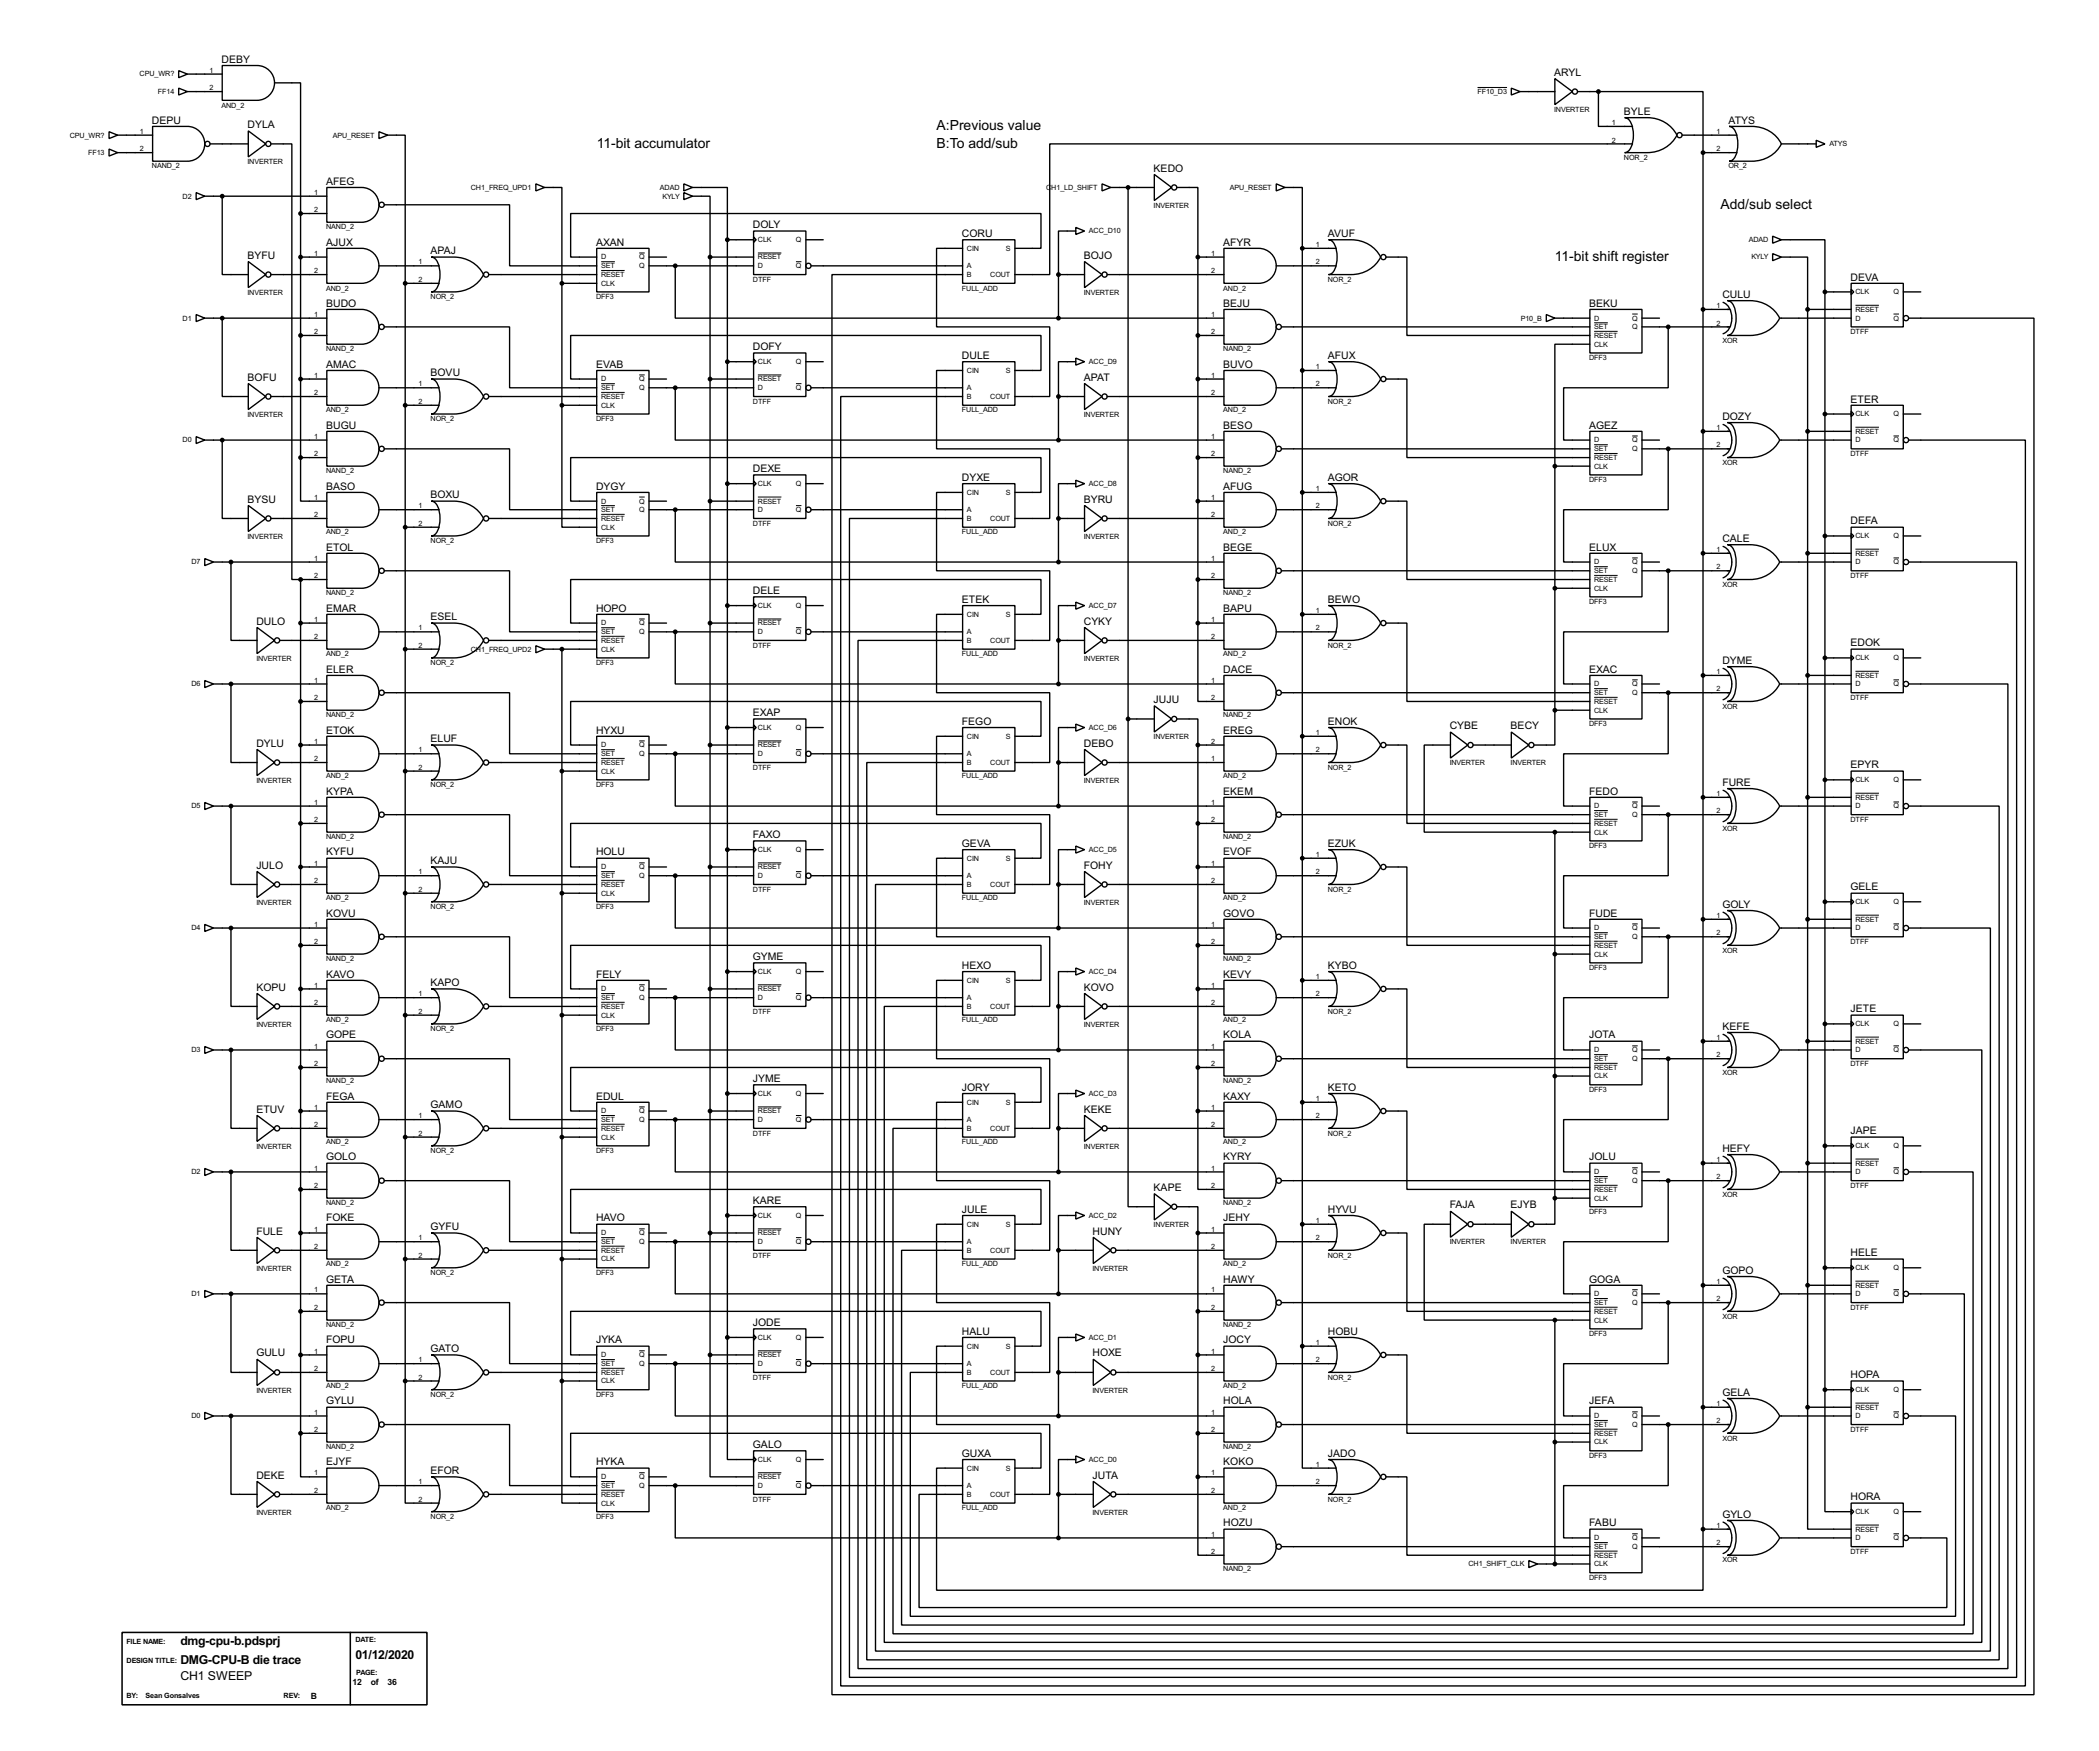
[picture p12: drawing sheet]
<svg xmlns="http://www.w3.org/2000/svg" width="612mm" height="510mm" viewBox="0 0 612 510" stroke-linecap="round" stroke-linejoin="round" font-family="sans-serif">
<defs><g id="words">
<g font-size="4.6">
<text x="273.1" y="38">A:Previous value</text>
<text x="174" y="43">11-bit accumulator</text>
<text x="273.1" y="43">B:To add/sub</text>
<text x="501.7" y="60.8">Add/sub select</text>
<text x="453.4" y="76.1">11-bit shift register</text>
</g>
<g font-size="4">
<text x="52.6" y="479.5">dmg-cpu-b.pdsprj</text>
<text x="52.6" y="485.3">DMG-CPU-B die trace</text>
<text x="103.7" y="483.6">01/12/2020</text>
<text x="52.6" y="489.7">CH1 SWEEP</text>
</g>
<g font-size="3.4">
<text x="64.6" y="18.3">DEBY</text>
<text x="453.2" y="22.1">ARYL</text>
<text x="473.6" y="33.5">BYLE</text>
<text x="44.3" y="36">DEPU</text>
<text x="72.2" y="37.4">DYLA</text>
<text x="504" y="36">ATYS</text>
<text x="95.1" y="53.8">AFEG</text>
<text x="336.4" y="50.1">KEDO</text>
<text x="95.1" y="71.6">AJUX</text>
<text x="173.8" y="71.6">AXAN</text>
<text x="219.6" y="66.5">DOLY</text>
<text x="280.5" y="69.1">CORU</text>
<text x="356.7" y="71.6">AFYR</text>
<text x="387.2" y="69.1">AVUF</text>
<text x="72.2" y="75.5">BYFU</text>
<text x="125.6" y="74.1">APAJ</text>
<text x="316.1" y="75.5">BOJO</text>
<text x="539.6" y="81.8">DEVA</text>
<text x="95.1" y="89.4">BUDO</text>
<text x="356.7" y="89.4">BEJU</text>
<text x="463.4" y="89.4">BEKU</text>
<text x="502.3" y="86.8">CULU</text>
<text x="95.1" y="107.2">AMAC</text>
<text x="173.8" y="107.2">EVAB</text>
<text x="219.6" y="102.1">DOFY</text>
<text x="280.5" y="104.7">DULE</text>
<text x="356.7" y="107.2">BUVO</text>
<text x="387.2" y="104.7">AFUX</text>
<text x="72.2" y="111">BOFU</text>
<text x="125.6" y="109.7">BOVU</text>
<text x="316.1" y="111">APAT</text>
<text x="539.6" y="117.4">ETER</text>
<text x="95.1" y="124.9">BUGU</text>
<text x="356.7" y="124.9">BESO</text>
<text x="463.4" y="124.9">AGEZ</text>
<text x="502.3" y="122.4">DOZY</text>
<text x="219.6" y="137.6">DEXE</text>
<text x="95.1" y="142.8">BASO</text>
<text x="173.8" y="142.8">DYGY</text>
<text x="280.5" y="140.2">DYXE</text>
<text x="356.7" y="142.8">AFUG</text>
<text x="387.2" y="140.2">AGOR</text>
<text x="72.2" y="146.6">BYSU</text>
<text x="125.6" y="145.3">BOXU</text>
<text x="316.1" y="146.6">BYRU</text>
<text x="539.6" y="152.9">DEFA</text>
<text x="95.1" y="160.5">ETOL</text>
<text x="356.7" y="160.5">BEGE</text>
<text x="463.4" y="160.5">ELUX</text>
<text x="502.3" y="158">CALE</text>
<text x="219.6" y="173.2">DELE</text>
<text x="95.1" y="178.3">EMAR</text>
<text x="173.8" y="178.3">HOPO</text>
<text x="280.5" y="175.7">ETEK</text>
<text x="356.7" y="178.3">BAPU</text>
<text x="387.2" y="175.7">BEWO</text>
<text x="74.8" y="182.1">DULO</text>
<text x="125.6" y="180.9">ESEL</text>
<text x="316.1" y="182.1">CYKY</text>
<text x="539.6" y="188.5">EDOK</text>
<text x="95.1" y="196.1">ELER</text>
<text x="356.7" y="196.1">DACE</text>
<text x="463.4" y="196.1">EXAC</text>
<text x="502.3" y="193.6">DYME</text>
<text x="219.6" y="208.8">EXAP</text>
<text x="336.4" y="205">JUJU</text>
<text x="95.1" y="213.9">ETOK</text>
<text x="173.8" y="213.9">HYXU</text>
<text x="280.5" y="211.3">FEGO</text>
<text x="356.7" y="213.9">EREG</text>
<text x="387.2" y="211.3">ENOK</text>
<text x="422.8" y="212.6">CYBE</text>
<text x="440.5" y="212.6">BECY</text>
<text x="74.8" y="217.7">DYLU</text>
<text x="125.6" y="216.4">ELUF</text>
<text x="316.1" y="217.7">DEBO</text>
<text x="539.6" y="224">EPYR</text>
<text x="95.1" y="231.7">KYPA</text>
<text x="356.7" y="231.7">EKEM</text>
<text x="463.4" y="231.7">FEDO</text>
<text x="502.3" y="229.1">FURE</text>
<text x="219.6" y="244.4">FAXO</text>
<text x="95.1" y="249.4">KYFU</text>
<text x="125.6" y="252">KAJU</text>
<text x="173.8" y="249.4">HOLU</text>
<text x="280.5" y="246.9">GEVA</text>
<text x="356.7" y="249.4">EVOF</text>
<text x="387.2" y="246.9">EZUK</text>
<text x="74.8" y="253.3">JULO</text>
<text x="316.1" y="253.3">FOHY</text>
<text x="539.6" y="259.6">GELE</text>
<text x="95.1" y="267.2">KOVU</text>
<text x="356.7" y="267.2">GOVO</text>
<text x="463.4" y="267.2">FUDE</text>
<text x="502.3" y="264.7">GOLY</text>
<text x="219.6" y="279.9">GYME</text>
<text x="95.1" y="285">KAVO</text>
<text x="125.6" y="287.5">KAPO</text>
<text x="173.8" y="285">FELY</text>
<text x="280.5" y="282.5">HEXO</text>
<text x="356.7" y="285">KEVY</text>
<text x="387.2" y="282.5">KYBO</text>
<text x="74.8" y="288.8">KOPU</text>
<text x="316.1" y="288.8">KOVO</text>
<text x="539.6" y="295.2">JETE</text>
<text x="95.1" y="302.8">GOPE</text>
<text x="356.7" y="302.8">KOLA</text>
<text x="463.4" y="302.8">JOTA</text>
<text x="502.3" y="300.2">KEFE</text>
<text x="219.6" y="315.5">JYME</text>
<text x="95.1" y="320.6">FEGA</text>
<text x="125.6" y="323.1">GAMO</text>
<text x="173.8" y="320.6">EDUL</text>
<text x="280.5" y="318">JORY</text>
<text x="356.7" y="320.6">KAXY</text>
<text x="387.2" y="318">KETO</text>
<text x="74.8" y="324.4">ETUV</text>
<text x="316.1" y="324.4">KEKE</text>
<text x="502.3" y="335.8">HEFY</text>
<text x="539.6" y="330.7">JAPE</text>
<text x="95.1" y="338.3">GOLO</text>
<text x="356.7" y="338.3">KYRY</text>
<text x="463.4" y="338.3">JOLU</text>
<text x="336.4" y="347.2">KAPE</text>
<text x="219.6" y="351">KARE</text>
<text x="280.5" y="353.6">JULE</text>
<text x="387.2" y="353.6">HYVU</text>
<text x="422.8" y="352.3">FAJA</text>
<text x="440.5" y="352.3">EJYB</text>
<text x="74.8" y="359.9">FULE</text>
<text x="95.1" y="356.1">FOKE</text>
<text x="125.6" y="358.7">GYFU</text>
<text x="173.8" y="356.1">HAVO</text>
<text x="318.6" y="359.9">HUNY</text>
<text x="356.7" y="356.1">JEHY</text>
<text x="502.3" y="371.4">GOPO</text>
<text x="539.6" y="366.3">HELE</text>
<text x="95.1" y="373.9">GETA</text>
<text x="356.7" y="373.9">HAWY</text>
<text x="463.4" y="373.9">GOGA</text>
<text x="219.6" y="386.6">JODE</text>
<text x="280.5" y="389.1">HALU</text>
<text x="387.2" y="389.1">HOBU</text>
<text x="74.8" y="395.5">GULU</text>
<text x="95.1" y="391.7">FOPU</text>
<text x="125.6" y="394.2">GATO</text>
<text x="173.8" y="391.7">JYKA</text>
<text x="318.6" y="395.5">HOXE</text>
<text x="356.7" y="391.7">JOCY</text>
<text x="539.6" y="401.8">HOPA</text>
<text x="502.3" y="406.9">GELA</text>
<text x="95.1" y="409.5">GYLU</text>
<text x="356.7" y="409.5">HOLA</text>
<text x="463.4" y="409.5">JEFA</text>
<text x="219.6" y="422.2">GALO</text>
<text x="280.5" y="424.7">GUXA</text>
<text x="387.2" y="424.7">JADO</text>
<text x="74.8" y="431.1">DEKE</text>
<text x="95.1" y="427.2">EJYF</text>
<text x="125.6" y="429.8">EFOR</text>
<text x="173.8" y="427.2">HYKA</text>
<text x="318.6" y="431.1">JUTA</text>
<text x="356.7" y="427.2">KOKO</text>
<text x="539.6" y="437.4">HORA</text>
<text x="502.3" y="442.5">GYLO</text>
<text x="356.7" y="445">HOZU</text>
<text x="463.4" y="445">FABU</text>
</g>
<g font-size="2.8">
<text x="102.8" y="491.3">12</text>
<text x="108.1" y="491.3">of</text>
<text x="113" y="491.3">36</text>
<text x="90.6" y="495.3">B</text>
</g>
<g font-size="2.4">
<text x="40.7" y="22.3">CPU_WR?</text>
<text x="61.1" y="21.2">1</text>
<text x="46.1" y="27.4">FF14</text>
<text x="61.1" y="26.3">2</text>
<text x="430.9" y="27.4">FF10_D3</text>
<text x="64.6" y="31.3">AND_2</text>
<text x="453.2" y="32.6">INVERTER</text>
<text x="20.4" y="40.1">CPU_WR?</text>
<text x="40.8" y="39">1</text>
<text x="97.1" y="40.1">APU_RESET</text>
<text x="470.1" y="36.5">1</text>
<text x="470.1" y="41.6">2</text>
<text x="500.6" y="39">1</text>
<text x="25.7" y="45.2">FF13</text>
<text x="40.8" y="44.1">2</text>
<text x="72.2" y="47.9">INVERTER</text>
<text x="473.6" y="46.6">NOR_2</text>
<text x="500.6" y="44.1">2</text>
<text x="533.5" y="42.7">ATYS</text>
<text x="44.3" y="49.1">NAND_2</text>
<text x="504" y="49.1">OR_2</text>
<text x="53.3" y="57.9">D2</text>
<text x="91.6" y="56.8">1</text>
<text x="137.3" y="55.4">CH1_FREQ_UPD1</text>
<text x="192.5" y="55.4">ADAD</text>
<text x="193.2" y="57.9">KYLY</text>
<text x="305.1" y="55.4">C</text>
<text x="306.6" y="55.4">H1_LD_SHIFT</text>
<text x="358.7" y="55.4">APU_RESET</text>
<text x="91.6" y="61.9">2</text>
<text x="336.4" y="60.6">INVERTER</text>
<text x="95.1" y="66.9">NAND_2</text>
<text x="221" y="70.6">CLK</text>
<text x="232.1" y="70.6">Q</text>
<text x="317.6" y="68.1">ACC_D10</text>
<text x="383.7" y="72">1</text>
<text x="510" y="70.6">ADAD</text>
<text x="91.6" y="74.6">1</text>
<text x="122.1" y="77.1">1</text>
<text x="175.3" y="75.6">D</text>
<text x="186.4" y="75.6">Q</text>
<text x="221" y="75.6">RESET</text>
<text x="282" y="73.1">CIN</text>
<text x="293.3" y="73.1">S</text>
<text x="353.2" y="74.6">1</text>
<text x="383.7" y="77.1">2</text>
<text x="510.7" y="75.6">KYLY</text>
<text x="91.6" y="79.7">2</text>
<text x="122.1" y="82.2">2</text>
<text x="175.3" y="80.8">RESET</text>
<text x="175.3" y="78.2">SET</text>
<text x="175.3" y="83.3">CLK</text>
<text x="186.4" y="78.2">Q</text>
<text x="219.6" y="82.2">DTFF</text>
<text x="221" y="78.2">D</text>
<text x="232.1" y="78.2">Q</text>
<text x="282" y="78.2">A</text>
<text x="282" y="80.8">B</text>
<text x="288.8" y="80.8">COUT</text>
<text x="353.2" y="79.7">2</text>
<text x="387.2" y="82.2">NOR_2</text>
<text x="72.2" y="86">INVERTER</text>
<text x="95.1" y="84.7">AND_2</text>
<text x="125.6" y="87.2">NOR_2</text>
<text x="173.8" y="87.2">DFF3</text>
<text x="280.5" y="84.7">FULL_ADD</text>
<text x="316.1" y="86">INVERTER</text>
<text x="356.7" y="84.7">AND_2</text>
<text x="500.6" y="89.8">1</text>
<text x="541.1" y="85.8">CLK</text>
<text x="552.2" y="85.8">Q</text>
<text x="53.3" y="93.5">D1</text>
<text x="91.6" y="92.4">1</text>
<text x="353.2" y="92.4">1</text>
<text x="443.5" y="93.5">P10_B</text>
<text x="464.9" y="96">SET</text>
<text x="464.9" y="93.5">D</text>
<text x="476" y="93.5">Q</text>
<text x="476" y="96">Q</text>
<text x="500.6" y="94.9">2</text>
<text x="541.1" y="93.5">D</text>
<text x="541.1" y="90.9">RESET</text>
<text x="552.2" y="93.5">Q</text>
<text x="91.6" y="97.4">2</text>
<text x="353.2" y="97.4">2</text>
<text x="464.9" y="98.5">RESET</text>
<text x="464.9" y="101">CLK</text>
<text x="502.3" y="99.9">XOR</text>
<text x="539.6" y="97.4">DTFF</text>
<text x="95.1" y="102.4">NAND_2</text>
<text x="221" y="106.2">CLK</text>
<text x="232.1" y="106.2">Q</text>
<text x="317.6" y="106.2">ACC_D9</text>
<text x="356.7" y="102.4">NAND_2</text>
<text x="383.7" y="107.6">1</text>
<text x="463.4" y="105">DFF3</text>
<text x="91.6" y="110.1">1</text>
<text x="122.1" y="112.7">1</text>
<text x="175.3" y="113.7">SET</text>
<text x="175.3" y="111.2">D</text>
<text x="186.4" y="111.2">Q</text>
<text x="186.4" y="113.7">Q</text>
<text x="221" y="113.7">D</text>
<text x="221" y="111.2">RESET</text>
<text x="232.1" y="113.7">Q</text>
<text x="282" y="113.7">A</text>
<text x="282" y="108.7">CIN</text>
<text x="293.3" y="108.7">S</text>
<text x="353.2" y="110.1">1</text>
<text x="383.7" y="112.7">2</text>
<text x="91.6" y="115.2">2</text>
<text x="122.1" y="117.8">2</text>
<text x="175.3" y="116.3">RESET</text>
<text x="175.3" y="118.9">CLK</text>
<text x="219.6" y="117.7">DTFF</text>
<text x="282" y="116.3">B</text>
<text x="288.8" y="116.3">COUT</text>
<text x="353.2" y="115.2">2</text>
<text x="387.2" y="117.7">NOR_2</text>
<text x="72.2" y="121.5">INVERTER</text>
<text x="95.1" y="120.3">AND_2</text>
<text x="125.6" y="122.8">NOR_2</text>
<text x="173.8" y="122.8">DFF3</text>
<text x="280.5" y="120.3">FULL_ADD</text>
<text x="316.1" y="121.5">INVERTER</text>
<text x="356.7" y="120.3">AND_2</text>
<text x="500.6" y="125.4">1</text>
<text x="541.1" y="121.4">CLK</text>
<text x="552.2" y="121.4">Q</text>
<text x="53.3" y="129">D0</text>
<text x="91.6" y="127.9">1</text>
<text x="353.2" y="127.9">1</text>
<text x="464.9" y="131.6">SET</text>
<text x="464.9" y="129">D</text>
<text x="476" y="129">Q</text>
<text x="476" y="131.6">Q</text>
<text x="500.6" y="130.5">2</text>
<text x="541.1" y="129">D</text>
<text x="541.1" y="126.4">RESET</text>
<text x="552.2" y="129">Q</text>
<text x="91.6" y="133">2</text>
<text x="353.2" y="133">2</text>
<text x="464.9" y="134.1">RESET</text>
<text x="464.9" y="136.6">CLK</text>
<text x="502.3" y="135.5">XOR</text>
<text x="539.6" y="133">DTFF</text>
<text x="95.1" y="138">NAND_2</text>
<text x="221" y="141.7">CLK</text>
<text x="232.1" y="141.7">Q</text>
<text x="317.6" y="141.7">ACC_D8</text>
<text x="356.7" y="138">NAND_2</text>
<text x="383.7" y="143.2">1</text>
<text x="463.4" y="140.5">DFF3</text>
<text x="91.6" y="145.7">1</text>
<text x="122.1" y="148.2">1</text>
<text x="175.3" y="149.3">SET</text>
<text x="175.3" y="146.8">D</text>
<text x="186.4" y="146.8">Q</text>
<text x="186.4" y="149.3">Q</text>
<text x="221" y="149.3">D</text>
<text x="221" y="146.8">RESET</text>
<text x="232.1" y="149.3">Q</text>
<text x="282" y="149.3">A</text>
<text x="282" y="144.3">CIN</text>
<text x="293.3" y="144.3">S</text>
<text x="353.2" y="145.7">1</text>
<text x="383.7" y="148.2">2</text>
<text x="91.6" y="150.8">2</text>
<text x="95.1" y="155.8">AND_2</text>
<text x="122.1" y="153.3">2</text>
<text x="175.3" y="151.9">RESET</text>
<text x="175.3" y="154.4">CLK</text>
<text x="219.6" y="153.3">DTFF</text>
<text x="280.5" y="155.8">FULL_ADD</text>
<text x="282" y="151.9">B</text>
<text x="288.8" y="151.9">COUT</text>
<text x="353.2" y="150.8">2</text>
<text x="356.7" y="155.8">AND_2</text>
<text x="387.2" y="153.3">NOR_2</text>
<text x="72.2" y="157.1">INVERTER</text>
<text x="125.6" y="158.4">NOR_2</text>
<text x="173.8" y="158.4">DFF3</text>
<text x="316.1" y="157.1">INVERTER</text>
<text x="500.6" y="160.9">1</text>
<text x="541.1" y="157">CLK</text>
<text x="552.2" y="157">Q</text>
<text x="55.8" y="164.6">D7</text>
<text x="91.6" y="163.5">1</text>
<text x="353.2" y="163.5">1</text>
<text x="464.9" y="167.1">SET</text>
<text x="464.9" y="164.6">D</text>
<text x="476" y="164.6">Q</text>
<text x="476" y="167.1">Q</text>
<text x="500.6" y="166">2</text>
<text x="541.1" y="164.6">D</text>
<text x="541.1" y="162">RESET</text>
<text x="552.2" y="164.6">Q</text>
<text x="91.6" y="168.6">2</text>
<text x="95.1" y="173.6">NAND_2</text>
<text x="353.2" y="168.6">2</text>
<text x="356.7" y="173.6">NAND_2</text>
<text x="464.9" y="169.7">RESET</text>
<text x="464.9" y="172.2">CLK</text>
<text x="502.3" y="171.1">XOR</text>
<text x="539.6" y="168.5">DTFF</text>
<text x="221" y="177.3">CLK</text>
<text x="232.1" y="177.3">Q</text>
<text x="282" y="179.8">CIN</text>
<text x="293.3" y="179.8">S</text>
<text x="317.6" y="177.3">ACC_D7</text>
<text x="383.7" y="178.7">1</text>
<text x="463.4" y="176.1">DFF3</text>
<text x="91.6" y="181.3">1</text>
<text x="122.1" y="183.8">1</text>
<text x="175.3" y="184.9">SET</text>
<text x="175.3" y="182.4">D</text>
<text x="186.4" y="182.4">Q</text>
<text x="186.4" y="184.9">Q</text>
<text x="221" y="184.9">D</text>
<text x="221" y="182.4">RESET</text>
<text x="232.1" y="184.9">Q</text>
<text x="282" y="184.9">A</text>
<text x="353.2" y="181.3">1</text>
<text x="383.7" y="183.8">2</text>
<text x="91.6" y="186.3">2</text>
<text x="95.1" y="191.4">AND_2</text>
<text x="122.1" y="188.9">2</text>
<text x="137.3" y="190">CH1_FREQ_UPD2</text>
<text x="175.3" y="187.4">RESET</text>
<text x="175.3" y="190">CLK</text>
<text x="219.6" y="188.8">DTFF</text>
<text x="280.5" y="191.4">FULL_ADD</text>
<text x="282" y="187.4">B</text>
<text x="288.8" y="187.4">COUT</text>
<text x="353.2" y="186.3">2</text>
<text x="356.7" y="191.4">AND_2</text>
<text x="387.2" y="188.8">NOR_2</text>
<text x="74.8" y="192.7">INVERTER</text>
<text x="125.6" y="193.9">NOR_2</text>
<text x="173.8" y="193.9">DFF3</text>
<text x="316.1" y="192.7">INVERTER</text>
<text x="500.6" y="196.5">1</text>
<text x="541.1" y="192.5">CLK</text>
<text x="541.1" y="197.6">RESET</text>
<text x="552.2" y="192.5">Q</text>
<text x="55.8" y="200.1">D6</text>
<text x="91.6" y="199">1</text>
<text x="353.2" y="199">1</text>
<text x="464.9" y="202.7">SET</text>
<text x="464.9" y="200.1">D</text>
<text x="476" y="200.1">Q</text>
<text x="476" y="202.7">Q</text>
<text x="500.6" y="201.6">2</text>
<text x="541.1" y="200.1">D</text>
<text x="552.2" y="200.1">Q</text>
<text x="91.6" y="204.1">2</text>
<text x="95.1" y="209.2">NAND_2</text>
<text x="353.2" y="204.1">2</text>
<text x="356.7" y="209.2">NAND_2</text>
<text x="464.9" y="205.2">RESET</text>
<text x="464.9" y="207.8">CLK</text>
<text x="502.3" y="206.6">XOR</text>
<text x="539.6" y="204.1">DTFF</text>
<text x="221" y="212.8">CLK</text>
<text x="232.1" y="212.8">Q</text>
<text x="282" y="215.4">CIN</text>
<text x="293.3" y="215.4">S</text>
<text x="317.6" y="212.8">ACC_D6</text>
<text x="336.4" y="215.5">INVERTER</text>
<text x="383.7" y="214.3">1</text>
<text x="463.4" y="211.7">DFF3</text>
<text x="91.6" y="216.8">1</text>
<text x="91.6" y="221.9">2</text>
<text x="122.1" y="219.4">1</text>
<text x="175.3" y="220.5">SET</text>
<text x="175.3" y="217.9">D</text>
<text x="186.4" y="217.9">Q</text>
<text x="186.4" y="220.5">Q</text>
<text x="221" y="220.5">D</text>
<text x="221" y="217.9">RESET</text>
<text x="232.1" y="220.5">Q</text>
<text x="282" y="220.5">A</text>
<text x="353.2" y="221.9">1</text>
<text x="353.2" y="216.8">2</text>
<text x="383.7" y="219.4">2</text>
<text x="95.1" y="226.9">AND_2</text>
<text x="122.1" y="224.4">2</text>
<text x="175.3" y="223">RESET</text>
<text x="175.3" y="225.5">CLK</text>
<text x="219.6" y="224.4">DTFF</text>
<text x="280.5" y="226.9">FULL_ADD</text>
<text x="282" y="223">B</text>
<text x="288.8" y="223">COUT</text>
<text x="356.7" y="226.9">AND_2</text>
<text x="387.2" y="224.4">NOR_2</text>
<text x="422.8" y="223.1">INVERTER</text>
<text x="440.5" y="223.1">INVERTER</text>
<text x="74.8" y="228.2">INVERTER</text>
<text x="125.6" y="229.5">NOR_2</text>
<text x="173.8" y="229.5">DFF3</text>
<text x="316.1" y="228.2">INVERTER</text>
<text x="500.6" y="232.1">1</text>
<text x="541.1" y="228.1">CLK</text>
<text x="541.1" y="233.2">RESET</text>
<text x="552.2" y="228.1">Q</text>
<text x="55.8" y="235.7">D5</text>
<text x="91.6" y="234.6">1</text>
<text x="91.6" y="239.7">2</text>
<text x="353.2" y="234.6">1</text>
<text x="353.2" y="239.7">2</text>
<text x="464.9" y="238.2">SET</text>
<text x="464.9" y="235.7">D</text>
<text x="476" y="235.7">Q</text>
<text x="476" y="238.2">Q</text>
<text x="500.6" y="237.1">2</text>
<text x="539.6" y="239.6">DTFF</text>
<text x="541.1" y="235.7">D</text>
<text x="552.2" y="235.7">Q</text>
<text x="95.1" y="244.7">NAND_2</text>
<text x="356.7" y="244.7">NAND_2</text>
<text x="464.9" y="240.8">RESET</text>
<text x="464.9" y="243.3">CLK</text>
<text x="502.3" y="242.2">XOR</text>
<text x="221" y="248.4">CLK</text>
<text x="232.1" y="248.4">Q</text>
<text x="282" y="250.9">CIN</text>
<text x="293.3" y="250.9">S</text>
<text x="317.6" y="248.4">ACC_D5</text>
<text x="383.7" y="249.8">1</text>
<text x="463.4" y="247.3">DFF3</text>
<text x="91.6" y="252.4">1</text>
<text x="91.6" y="257.5">2</text>
<text x="122.1" y="254.9">1</text>
<text x="175.3" y="256">SET</text>
<text x="175.3" y="253.5">D</text>
<text x="186.4" y="253.5">Q</text>
<text x="186.4" y="256">Q</text>
<text x="221" y="256">D</text>
<text x="221" y="253.5">RESET</text>
<text x="232.1" y="256">Q</text>
<text x="282" y="256">A</text>
<text x="353.2" y="252.4">1</text>
<text x="353.2" y="257.5">2</text>
<text x="383.7" y="254.9">2</text>
<text x="74.8" y="263.8">INVERTER</text>
<text x="95.1" y="262.5">AND_2</text>
<text x="122.1" y="260">2</text>
<text x="175.3" y="258.6">RESET</text>
<text x="175.3" y="261.1">CLK</text>
<text x="219.6" y="260">DTFF</text>
<text x="280.5" y="262.5">FULL_ADD</text>
<text x="282" y="258.6">B</text>
<text x="288.8" y="258.6">COUT</text>
<text x="316.1" y="263.8">INVERTER</text>
<text x="356.7" y="262.5">AND_2</text>
<text x="387.2" y="260">NOR_2</text>
<text x="541.1" y="263.6">CLK</text>
<text x="552.2" y="263.6">Q</text>
<text x="125.6" y="265">NOR_2</text>
<text x="173.8" y="265">DFF3</text>
<text x="500.6" y="267.6">1</text>
<text x="541.1" y="268.7">RESET</text>
<text x="55.8" y="271.3">D4</text>
<text x="91.6" y="270.2">1</text>
<text x="91.6" y="275.2">2</text>
<text x="353.2" y="270.2">1</text>
<text x="353.2" y="275.2">2</text>
<text x="464.9" y="273.8">SET</text>
<text x="464.9" y="271.3">D</text>
<text x="476" y="271.3">Q</text>
<text x="476" y="273.8">Q</text>
<text x="500.6" y="272.7">2</text>
<text x="539.6" y="275.2">DTFF</text>
<text x="541.1" y="271.3">D</text>
<text x="552.2" y="271.3">Q</text>
<text x="95.1" y="280.3">NAND_2</text>
<text x="356.7" y="280.3">NAND_2</text>
<text x="464.9" y="276.3">RESET</text>
<text x="464.9" y="278.9">CLK</text>
<text x="502.3" y="277.7">XOR</text>
<text x="91.6" y="287.9">1</text>
<text x="221" y="284">CLK</text>
<text x="232.1" y="284">Q</text>
<text x="282" y="286.5">CIN</text>
<text x="293.3" y="286.5">S</text>
<text x="317.6" y="284">ACC_D4</text>
<text x="353.2" y="287.9">1</text>
<text x="383.7" y="285.4">1</text>
<text x="463.4" y="282.8">DFF3</text>
<text x="91.6" y="293">2</text>
<text x="122.1" y="290.5">1</text>
<text x="175.3" y="291.6">SET</text>
<text x="175.3" y="289">D</text>
<text x="186.4" y="289">Q</text>
<text x="186.4" y="291.6">Q</text>
<text x="221" y="291.6">D</text>
<text x="221" y="289">RESET</text>
<text x="232.1" y="291.6">Q</text>
<text x="282" y="291.6">A</text>
<text x="353.2" y="293">2</text>
<text x="383.7" y="290.5">2</text>
<text x="74.8" y="299.3">INVERTER</text>
<text x="95.1" y="298.1">AND_2</text>
<text x="122.1" y="295.6">2</text>
<text x="175.3" y="294.1">RESET</text>
<text x="175.3" y="296.7">CLK</text>
<text x="219.6" y="295.5">DTFF</text>
<text x="280.5" y="298.1">FULL_ADD</text>
<text x="282" y="294.1">B</text>
<text x="288.8" y="294.1">COUT</text>
<text x="316.1" y="299.3">INVERTER</text>
<text x="356.7" y="298.1">AND_2</text>
<text x="387.2" y="295.5">NOR_2</text>
<text x="541.1" y="299.2">CLK</text>
<text x="552.2" y="299.2">Q</text>
<text x="91.6" y="305.7">1</text>
<text x="125.6" y="300.6">NOR_2</text>
<text x="173.8" y="300.6">DFF3</text>
<text x="353.2" y="305.7">1</text>
<text x="500.6" y="303.2">1</text>
<text x="541.1" y="304.3">RESET</text>
<text x="55.8" y="306.8">D3</text>
<text x="91.6" y="310.8">2</text>
<text x="353.2" y="310.8">2</text>
<text x="464.9" y="311.9">RESET</text>
<text x="464.9" y="309.4">SET</text>
<text x="464.9" y="306.8">D</text>
<text x="476" y="306.8">Q</text>
<text x="476" y="309.4">Q</text>
<text x="500.6" y="308.3">2</text>
<text x="539.6" y="310.8">DTFF</text>
<text x="541.1" y="306.8">D</text>
<text x="552.2" y="306.8">Q</text>
<text x="95.1" y="315.8">NAND_2</text>
<text x="356.7" y="315.8">NAND_2</text>
<text x="464.9" y="314.4">CLK</text>
<text x="502.3" y="313.3">XOR</text>
<text x="91.6" y="323.5">1</text>
<text x="221" y="319.5">CLK</text>
<text x="232.1" y="319.5">Q</text>
<text x="282" y="322.1">CIN</text>
<text x="293.3" y="322.1">S</text>
<text x="317.6" y="319.5">ACC_D3</text>
<text x="353.2" y="323.5">1</text>
<text x="383.7" y="321">1</text>
<text x="463.4" y="318.4">DFF3</text>
<text x="91.6" y="328.6">2</text>
<text x="122.1" y="326">1</text>
<text x="175.3" y="329.7">RESET</text>
<text x="175.3" y="327.1">SET</text>
<text x="175.3" y="324.6">D</text>
<text x="186.4" y="324.6">Q</text>
<text x="186.4" y="327.1">Q</text>
<text x="221" y="327.1">D</text>
<text x="221" y="324.6">RESET</text>
<text x="232.1" y="327.1">Q</text>
<text x="282" y="327.1">A</text>
<text x="282" y="329.7">B</text>
<text x="288.8" y="329.7">COUT</text>
<text x="353.2" y="328.6">2</text>
<text x="383.7" y="326">2</text>
<text x="74.8" y="334.9">INVERTER</text>
<text x="95.1" y="333.6">AND_2</text>
<text x="122.1" y="331.1">2</text>
<text x="175.3" y="332.2">CLK</text>
<text x="219.6" y="331.1">DTFF</text>
<text x="280.5" y="333.6">FULL_ADD</text>
<text x="316.1" y="334.9">INVERTER</text>
<text x="356.7" y="333.6">AND_2</text>
<text x="387.2" y="331.1">NOR_2</text>
<text x="541.1" y="334.8">CLK</text>
<text x="552.2" y="334.8">Q</text>
<text x="91.6" y="341.3">1</text>
<text x="125.6" y="336.2">NOR_2</text>
<text x="173.8" y="336.2">DFF3</text>
<text x="353.2" y="341.3">1</text>
<text x="500.6" y="338.7">1</text>
<text x="541.1" y="339.8">RESET</text>
<text x="55.8" y="342.4">D2</text>
<text x="91.6" y="346.4">2</text>
<text x="353.2" y="346.4">2</text>
<text x="464.9" y="347.5">RESET</text>
<text x="464.9" y="344.9">SET</text>
<text x="464.9" y="342.4">D</text>
<text x="476" y="342.4">Q</text>
<text x="476" y="344.9">Q</text>
<text x="500.6" y="343.8">2</text>
<text x="539.6" y="346.3">DTFF</text>
<text x="541.1" y="342.4">D</text>
<text x="552.2" y="342.4">Q</text>
<text x="95.1" y="351.4">NAND_2</text>
<text x="356.7" y="351.4">NAND_2</text>
<text x="463.4" y="353.9">DFF3</text>
<text x="464.9" y="350">CLK</text>
<text x="502.3" y="348.9">XOR</text>
<text x="91.6" y="359.1">1</text>
<text x="221" y="355.1">CLK</text>
<text x="232.1" y="355.1">Q</text>
<text x="282" y="357.6">CIN</text>
<text x="293.3" y="357.6">S</text>
<text x="317.6" y="355.1">ACC_D2</text>
<text x="336.4" y="357.8">INVERTER</text>
<text x="353.2" y="359.1">1</text>
<text x="383.7" y="356.5">1</text>
<text x="91.6" y="364.1">2</text>
<text x="122.1" y="361.6">1</text>
<text x="175.3" y="365.2">RESET</text>
<text x="175.3" y="362.7">SET</text>
<text x="175.3" y="360.2">D</text>
<text x="186.4" y="360.2">Q</text>
<text x="186.4" y="362.7">Q</text>
<text x="221" y="362.7">D</text>
<text x="221" y="360.2">RESET</text>
<text x="232.1" y="362.7">Q</text>
<text x="282" y="362.7">A</text>
<text x="282" y="365.2">B</text>
<text x="288.8" y="365.2">COUT</text>
<text x="353.2" y="364.1">2</text>
<text x="383.7" y="361.6">2</text>
<text x="422.8" y="362.8">INVERTER</text>
<text x="440.5" y="362.8">INVERTER</text>
<text x="74.8" y="370.4">INVERTER</text>
<text x="95.1" y="369.2">AND_2</text>
<text x="122.1" y="366.7">2</text>
<text x="125.6" y="371.7">NOR_2</text>
<text x="173.8" y="371.7">DFF3</text>
<text x="175.3" y="367.8">CLK</text>
<text x="219.6" y="366.6">DTFF</text>
<text x="280.5" y="369.2">FULL_ADD</text>
<text x="318.6" y="370.4">INVERTER</text>
<text x="356.7" y="369.2">AND_2</text>
<text x="387.2" y="366.6">NOR_2</text>
<text x="541.1" y="370.3">CLK</text>
<text x="552.2" y="370.3">Q</text>
<text x="55.8" y="377.9">D1</text>
<text x="91.6" y="376.8">1</text>
<text x="353.2" y="376.8">1</text>
<text x="464.9" y="377.9">D</text>
<text x="476" y="377.9">Q</text>
<text x="500.6" y="374.3">1</text>
<text x="541.1" y="377.9">D</text>
<text x="541.1" y="375.4">RESET</text>
<text x="552.2" y="377.9">Q</text>
<text x="91.6" y="381.9">2</text>
<text x="353.2" y="381.9">2</text>
<text x="464.9" y="383">RESET</text>
<text x="464.9" y="380.5">SET</text>
<text x="476" y="380.5">Q</text>
<text x="500.6" y="379.4">2</text>
<text x="539.6" y="381.9">DTFF</text>
<text x="95.1" y="387">NAND_2</text>
<text x="356.7" y="387">NAND_2</text>
<text x="463.4" y="389.5">DFF3</text>
<text x="464.9" y="385.6">CLK</text>
<text x="502.3" y="384.4">XOR</text>
<text x="91.6" y="394.6">1</text>
<text x="175.3" y="395.7">D</text>
<text x="186.4" y="395.7">Q</text>
<text x="221" y="390.6">CLK</text>
<text x="221" y="395.7">RESET</text>
<text x="232.1" y="390.6">Q</text>
<text x="282" y="393.2">CIN</text>
<text x="293.3" y="393.2">S</text>
<text x="317.6" y="390.6">ACC_D1</text>
<text x="353.2" y="394.6">1</text>
<text x="383.7" y="392.1">1</text>
<text x="91.6" y="399.7">2</text>
<text x="122.1" y="397.2">1</text>
<text x="175.3" y="400.8">RESET</text>
<text x="175.3" y="398.3">SET</text>
<text x="186.4" y="398.3">Q</text>
<text x="221" y="398.3">D</text>
<text x="232.1" y="398.3">Q</text>
<text x="282" y="398.3">A</text>
<text x="282" y="400.8">B</text>
<text x="288.8" y="400.8">COUT</text>
<text x="353.2" y="399.7">2</text>
<text x="383.7" y="397.2">2</text>
<text x="74.8" y="406">INVERTER</text>
<text x="95.1" y="404.7">AND_2</text>
<text x="122.1" y="402.2">2</text>
<text x="125.6" y="407.3">NOR_2</text>
<text x="173.8" y="407.3">DFF3</text>
<text x="175.3" y="403.3">CLK</text>
<text x="219.6" y="402.2">DTFF</text>
<text x="280.5" y="404.7">FULL_ADD</text>
<text x="318.6" y="406">INVERTER</text>
<text x="356.7" y="404.7">AND_2</text>
<text x="387.2" y="402.2">NOR_2</text>
<text x="541.1" y="405.9">CLK</text>
<text x="552.2" y="405.9">Q</text>
<text x="55.8" y="413.5">D0</text>
<text x="91.6" y="412.4">1</text>
<text x="353.2" y="412.4">1</text>
<text x="464.9" y="413.5">D</text>
<text x="476" y="413.5">Q</text>
<text x="500.6" y="409.9">1</text>
<text x="541.1" y="413.5">D</text>
<text x="541.1" y="411">RESET</text>
<text x="552.2" y="413.5">Q</text>
<text x="91.6" y="417.5">2</text>
<text x="353.2" y="417.5">2</text>
<text x="464.9" y="418.6">RESET</text>
<text x="464.9" y="416">SET</text>
<text x="476" y="416">Q</text>
<text x="500.6" y="414.9">2</text>
<text x="502.3" y="420">XOR</text>
<text x="539.6" y="417.4">DTFF</text>
<text x="95.1" y="422.5">NAND_2</text>
<text x="356.7" y="422.5">NAND_2</text>
<text x="463.4" y="425.1">DFF3</text>
<text x="464.9" y="421.1">CLK</text>
<text x="91.6" y="430.2">1</text>
<text x="175.3" y="431.3">D</text>
<text x="186.4" y="431.3">Q</text>
<text x="221" y="426.2">CLK</text>
<text x="221" y="431.3">RESET</text>
<text x="232.1" y="426.2">Q</text>
<text x="282" y="428.7">CIN</text>
<text x="293.3" y="428.7">S</text>
<text x="317.6" y="426.2">ACC_D0</text>
<text x="353.2" y="430.2">1</text>
<text x="383.7" y="427.6">1</text>
<text x="91.6" y="435.3">2</text>
<text x="122.1" y="432.7">1</text>
<text x="122.1" y="437.8">2</text>
<text x="175.3" y="436.4">RESET</text>
<text x="175.3" y="433.8">SET</text>
<text x="186.4" y="433.8">Q</text>
<text x="219.6" y="437.8">DTFF</text>
<text x="221" y="433.8">D</text>
<text x="232.1" y="433.8">Q</text>
<text x="282" y="433.8">A</text>
<text x="282" y="436.4">B</text>
<text x="288.8" y="436.4">COUT</text>
<text x="353.2" y="435.3">2</text>
<text x="383.7" y="432.7">2</text>
<text x="387.2" y="437.8">NOR_2</text>
<text x="74.8" y="441.6">INVERTER</text>
<text x="95.1" y="440.3">AND_2</text>
<text x="125.6" y="442.8">NOR_2</text>
<text x="173.8" y="442.8">DFF3</text>
<text x="175.3" y="438.9">CLK</text>
<text x="280.5" y="440.3">FULL_ADD</text>
<text x="318.6" y="441.6">INVERTER</text>
<text x="356.7" y="440.3">AND_2</text>
<text x="541.1" y="441.4">CLK</text>
<text x="552.2" y="441.4">Q</text>
<text x="353.2" y="448">1</text>
<text x="464.9" y="449.1">D</text>
<text x="476" y="449.1">Q</text>
<text x="500.6" y="445.4">1</text>
<text x="541.1" y="449.1">D</text>
<text x="541.1" y="446.5">RESET</text>
<text x="552.2" y="449.1">Q</text>
<text x="353.2" y="453">2</text>
<text x="464.9" y="454.1">RESET</text>
<text x="464.9" y="451.6">SET</text>
<text x="476" y="451.6">Q</text>
<text x="500.6" y="450.5">2</text>
<text x="502.3" y="455.5">XOR</text>
<text x="539.6" y="453">DTFF</text>
<text x="356.7" y="458.1">NAND_2</text>
<text x="428.2" y="456.7">CH1_SHIFT_CLK</text>
<text x="463.4" y="460.6">DFF3</text>
<text x="464.9" y="456.7">CLK</text>
<text x="36.9" y="479.3">FILE NAME:</text>
<text x="103.7" y="478.8">DATE:</text>
<text x="36.9" y="484.8">DESIGN TITLE:</text>
<text x="103.9" y="488.2">PAGE:</text>
<text x="36.9" y="495.1">BY:</text>
<text x="42.5" y="495.1">Sean Gonsalves</text>
<text x="82.7" y="495.2">REV:</text>
</g>
</g></defs>
<g fill="none" stroke="#000" stroke-width=".4">
<path d="M64.8 19.1h10.2a5.1 5.1 0 0 1 5.1 5.1 5.1 5.1 0 0 1-5.1 5.1h-10.2zM31.8 38.4l2.5 1-2.5 1zM34.3 39.4h10.2M44.5 36.9h10.2a5.1 5.1 0 0 1 5 5 5.1 5.1 0 0 1-5 5.1h-10.2zM52.1 20.6l2.6 1-2.6 1.1zM52.1 25.7l2.6 1-2.6 1zM54.7 26.7h10.1M54.7 21.6h10.1M72.4 38.2l5.1 3.8-5.1 3.8zM80.1 24.2h7.6v38.1M110.5 38.4l2.6 1-2.6 1zM113.1 39.4h5.1v43.2"/>
<path d="M440.7 25.7l2.6 1-2.6 1zM443.3 26.7h10.1M453.4 22.9l5.1 3.8-5.1 3.8zM460 26.7h6.1M466.1 26.7h30.5v17.8M466.1 26.7v10.2h10M473.8 34.3h6.6a9.6 9.6 0 0 1 8.6 5.1 9.6 9.6 0 0 1-8.6 5.1h-6.6a3.2 3.2 0 0 0 2.3-3.1 7.7 7.7 0 0 0-1.3-6.7zM490.5 39.4h16M504.2 36.9h6.6a9.5 9.5 0 0 1 8.7 5.1 9.5 9.5 0 0 1-8.7 5h-6.6a3.1 3.1 0 0 0 2.4-3.1 7.8 7.8 0 0 0-1.3-6.6zM31.8 43.5l2.5 1-2.5 1zM34.3 44.5h10.2M57.2 56.2l2.5 1-2.5 1z"/>
<path d="M59.7 57.2h35.6M61.3 42h11.1M64.8 57.2v22.9h7.6M79 42h6.1v127h2.6M95.3 54.7h10.2a5.1 5.1 0 0 1 5 5 5.1 5.1 0 0 1-5 5.1h-10.2zM112.1 59.7h36.5v17.8h25.4M156.3 53.6l2.5 1.1-2.5 1zM158.8 54.7h5.1v27.9M199.4 53.6l2.6 1.1-2.6 1zM199.4 56.2l2.6 1-2.6 1zM202 54.7h10.1v15.2M202 57.2h5.1v17.8"/>
<path d="M321.4 53.6l2.5 1.1-2.5 1zM323.9 54.7h12.7M329 54.7v154.9M336.6 50.9l5.1 3.8-5.1 3.8zM343.2 54.7h6.1v20.3M372.2 53.6l2.5 1.1-2.5 1zM374.7 54.7h5.1v17.7M476.1 42h-170v38.1h-10.1M496.6 44.5h9.9M496.6 44.5v401.3M519.5 42h10.1M529.6 40.9l2.6 1.1-2.6 1z"/>
<path d="M72.4 76.3l5.1 3.8-5.1 3.8zM87.7 75h7.6M87.7 62.3v71.1M87.7 62.3h7.6M95.3 72.4h10.2a5.1 5.1 0 0 1 5 5.1 5.1 5.1 0 0 1-5 5.1h-10.2zM110.5 77.5h17.6M125.8 75h6.6a9.6 9.6 0 0 1 8.6 5.1 9.5 9.5 0 0 1-8.6 5h-6.6a3.1 3.1 0 0 0 2.3-3.1 7.8 7.8 0 0 0-1.3-6.6zM174 72.4h15.3v12.7h-15.3zM189.3 77.5h30.5M189.3 75h5.1M196.9 77.5v15.3h111.8M207.1 75h12.7"/>
<path d="M207.1 75v320M212.1 69.9v320M212.1 69.9h7.7M219.8 67.4h15.2v12.7h-15.2zM219.8 69.1l.7 .8-.7 .8zM235 69.9h5.1M236.5 77.5h44.2M280.7 69.9h15.3v12.7h-15.3zM280.7 72.4h-7.6v22.9h33v20.3h-10.1M296 72.4h7.6v-10.1h-137.2v12.7h7.6M313.7 66.3l2.6 1.1-2.6 1zM313.7 67.4h-5v12.7"/>
<path d="M316.3 76.3l5.1 3.8-5.1 3.8zM349.3 75h7.6M349.3 75v106.7M356.9 72.4h10.2a5.1 5.1 0 0 1 5.1 5.1 5.1 5.1 0 0 1-5.1 5.1h-10.2zM372.2 77.5h17.5M379.8 72.4v320.1M379.8 72.4h9.9M387.4 69.9h6.6a9.4 9.4 0 0 1 8.6 5.1 9.5 9.5 0 0 1-8.6 5.1h-6.6a3.2 3.2 0 0 0 2.3-3.2 7.8 7.8 0 0 0-1.3-6.6zM404.2 75h6.1v22.8h53.3M516.9 68.9l2.6 1-2.6 1zM516.9 74l2.6 1-2.6 1zM519.5 69.9h12.7v15.2"/>
<path d="M519.5 75h7.6v15.2M57.2 91.7l2.5 1.1-2.5 1zM59.7 92.8h35.6M64.8 92.8v22.8h7.6M79 80.1h16.3M87.7 97.8h7.6M95.3 90.2h10.2a5.1 5.1 0 0 1 5 5.1 5.1 5.1 0 0 1-5 5.1h-10.2zM112.1 95.3h36.5v17.8h25.4M118.2 82.6h9.9M118.2 82.6v320M142.5 80.1h31.5M163.9 82.6v35.6"/>
<path d="M163.9 82.6h10.1M280.7 80.1h-38.1v414h350.5v-401.3h-36.5M308.7 92.8h48.2M308.7 80.1h7.6M308.7 80.1v12.7M322.9 80.1h34M349.3 97.8h7.6M356.9 90.2h10.2a5.1 5.1 0 0 1 5.1 5.1 5.1 5.1 0 0 1-5.1 5.1h-10.2zM373.7 95.3h89.9M450.9 91.7l2.5 1.1-2.5 1zM453.4 92.8h10.2M463.6 90.2h15.2v12.7h-15.2z"/>
<path d="M478.8 92.8h5.1M478.8 95.3h25.7M486.5 95.3v17.8h-30.5v15.2h7.6M496.6 90.2h7.9M502.5 88.2a5.5 5.5 0 0 1 1.4 8l-1.4 1.1M503.7 87.7h6.6a9.5 9.5 0 0 1 8.7 5.1 9.5 9.5 0 0 1-8.7 5h-6.6a3.1 3.1 0 0 0 2.4-3.1 7.8 7.8 0 0 0-1.3-6.6zM519 92.8h20.8M527.1 90.2v320.1M527.1 90.2h12.7M532.2 85.1v320.1M532.2 85.1h7.6M539.8 82.6h15.2v12.7h-15.2z"/>
<path d="M539.8 84.4l.8 .7-.8 .8zM555 85.1h5.1M72.4 111.8l5.1 3.8-5.1 3.8zM79 115.6h16.3M87.7 110.5h7.6M95.3 108h10.2a5.1 5.1 0 0 1 5 5.1 5.1 5.1 0 0 1-5 5.1h-10.2zM110.5 113.1h17.6M118.2 118.2h9.9M125.8 110.5h6.6a9.6 9.6 0 0 1 8.6 5.1 9.5 9.5 0 0 1-8.6 5.1h-6.6a3.2 3.2 0 0 0 2.3-3.1 7.8 7.8 0 0 0-1.3-6.7zM142.5 115.6h31.5M163.9 118.2v35.5h10.1M163.9 118.2h10.1"/>
<path d="M174 108h15.3v12.7h-15.3zM189.3 113.1h30.5M189.3 110.5h5.1M196.9 113.1v15.2h111.8M207.1 110.5h12.7M212.1 105.5h7.7M219.8 102.9h15.2v12.7h-15.2zM219.8 104.7l.7 .8-.7 .7zM235 105.5h5.1M236.5 113.1h44.2M280.7 105.5h15.3v12.7h-15.3zM280.7 115.6h-35.5v375.9h345.4v-363.2h-34"/>
<path d="M280.7 108h-7.6v22.9h33v20.3h-10.1M296 108h7.6v-10.2h-137.2v12.7h7.6M308.7 115.6h7.6M308.7 115.6v12.7M313.7 104.4l2.6 1.1-2.6 1zM313.7 105.5h-5v10.1M316.3 111.8l5.1 3.8-5.1 3.8zM322.9 115.6h34M349.3 110.5h7.6M356.9 108h10.2a5.1 5.1 0 0 1 5.1 5.1 5.1 5.1 0 0 1-5.1 5.1h-10.2zM372.2 113.1h17.5M379.8 108h9.9"/>
<path d="M387.4 105.5h6.6a9.4 9.4 0 0 1 8.6 5 9.5 9.5 0 0 1-8.6 5.1h-6.6a3.2 3.2 0 0 0 2.3-3.1 7.8 7.8 0 0 0-1.3-6.6zM404.2 110.5h6.1v22.9h53.3M463.6 100.4h-10.2v35.5M539.8 118.2h15.2v12.7h-15.2zM539.8 119.9l.8 .8-.8 .8zM57.2 127.3l2.5 1-2.5 1zM59.7 128.3h35.6M64.8 128.3v22.9h7.6M87.7 133.4v12.7h7.6M87.7 133.4h7.6M95.3 125.8h10.2a5.1 5.1 0 0 1 5 5 5.1 5.1 0 0 1-5 5.1h-10.2zM112.1 130.9h36.5v17.7h25.4"/>
<path d="M219.8 138.5h15.2v12.7h-15.2zM308.7 128.3h48.2M349.3 133.4h7.6M356.9 125.8h10.2a5.1 5.1 0 0 1 5.1 5 5.1 5.1 0 0 1-5.1 5.1h-10.2zM373.7 130.9h89.9M453.4 135.9v71.2M453.4 135.9h10.2M463.6 125.8h15.2v12.7h-15.2zM478.8 128.3h5.1M478.8 130.9h25.7M486.5 130.9v17.7h-30.5v15.3h7.6M496.6 125.8h7.9"/>
<path d="M502.5 123.8a5.2 5.2 0 0 1 2.1 6.8l-.3 .7a3.4 3.4 0 0 1-1.8 1.6M503.7 123.2h6.6a9.5 9.5 0 0 1 8.7 5.1 9.5 9.5 0 0 1-8.7 5.1h-6.6a3.2 3.2 0 0 0 2.4-3.1 7.8 7.8 0 0 0-1.3-6.7zM519 128.3h20.8M527.1 125.8h12.7M532.2 120.7h7.6M555 120.7h5.1M72.4 147.4l5.1 3.8-5.1 3.8zM79 151.2h16.3M95.3 143.6h10.2a5.1 5.1 0 0 1 5 5 5.1 5.1 0 0 1-5 5.1h-10.2zM110.5 148.6h17.6M118.2 153.7h9.9M125.8 146.1h6.6a9.5 9.5 0 0 1 8.6 5.1 9.5 9.5 0 0 1-8.6 5.1h-6.6a3.2 3.2 0 0 0 2.3-3.2 7.7 7.7 0 0 0-1.3-6.6z"/>
<path d="M142.5 151.2h31.5M174 143.6h15.3v12.7h-15.3zM189.3 148.6h30.5M189.3 146.1h5.1M196.9 148.6v15.3h111.8M207.1 146.1h12.7M212.1 141h7.7M219.8 140.3l.7 .7-.7 .8zM235 141h5.1M236.5 148.6h44.2M280.7 141h15.3v12.7h-15.3zM280.7 151.2h-33v337.8h340.4v-325.1h-31.5"/>
<path d="M280.7 143.6h-7.6v22.8h33v20.3h-10.1M296 143.6h7.6v-10.2h-137.2v12.7h7.6M308.7 151.2h7.6M308.7 151.2v12.7M313.7 140l2.6 1-2.6 1zM313.7 141h-5v10.2M316.3 147.4l5.1 3.8-5.1 3.8zM322.9 151.2h34M349.3 146.1h7.6M356.9 143.6h10.2a5.1 5.1 0 0 1 5.1 5 5.1 5.1 0 0 1-5.1 5.1h-10.2zM372.2 148.6h17.5M379.8 143.6h9.9"/>
<path d="M387.4 141h6.6a9.5 9.5 0 0 1 8.6 5.1 9.4 9.4 0 0 1-8.6 5.1h-6.6a3.2 3.2 0 0 0 2.3-3.2 7.9 7.9 0 0 0-1.3-6.6zM404.2 146.1h6.1v22.9h53.3M502.5 159.3a5.2 5.2 0 0 1 2.1 6.9l-.3 .6a3.6 3.6 0 0 1-1.8 1.7M503.7 158.8h6.6a9.5 9.5 0 0 1 8.7 5.1 9.5 9.5 0 0 1-8.7 5.1h-6.6a3.2 3.2 0 0 0 2.4-3.2 7.7 7.7 0 0 0-1.3-6.6zM532.2 156.3h7.6M539.8 153.7h15.2v12.7h-15.2zM539.8 155.5l.8 .8-.8 .7zM555 156.3h5.1M59.7 162.9l2.6 1-2.6 1zM62.3 163.9h33M67.4 163.9v22.8h7.6M87.7 169v248.9"/>
<path d="M87.7 169h7.6M95.3 179.1h10.2a5.1 5.1 0 0 1 5 5.1 5.1 5.1 0 0 1-5 5.1h-10.2zM95.3 161.3h10.2a5.1 5.1 0 0 1 5 5.1 5.1 5.1 0 0 1-5 5.1h-10.2zM112.1 166.4h36.5v17.8h25.4M174 179.1h15.3v12.7h-15.3zM212.1 176.6h7.7M219.8 174h15.2v12.7h-15.2zM219.8 175.8l.7 .8-.7 .7zM235 176.6h5.1M280.7 176.6h15.3v12.7h-15.3zM280.7 179.1h-7.6v22.9h33v20.3h-10.1M296 179.1h7.6v-10.1h-137.2v12.7h7.6"/>
<path d="M308.7 163.9h48.2M313.7 175.6l2.6 1-2.6 1zM313.7 176.6h-5v10.1M349.3 169h7.6M356.9 161.3h10.2a5.1 5.1 0 0 1 5.1 5.1 5.1 5.1 0 0 1-5.1 5.1h-10.2zM356.9 179.1h10.2a5.1 5.1 0 0 1 5.1 5.1 5.1 5.1 0 0 1-5.1 5.1h-10.2zM373.7 166.4h89.9M379.8 179.1h9.9M387.4 176.6h6.6a9.5 9.5 0 0 1 8.6 5.1 9.4 9.4 0 0 1-8.6 5h-6.6a3.1 3.1 0 0 0 2.3-3.1 7.9 7.9 0 0 0-1.3-6.6zM453.4 171.5h10.2M463.6 161.3h15.2v12.7h-15.2zM478.8 163.9h5.1"/>
<path d="M478.8 166.4h25.7M486.5 166.4v17.8h-30.5v15.2h7.6M496.6 161.3h7.9M519 163.9h20.8M527.1 161.3h12.7M59.7 198.4l2.6 1-2.6 1.1zM62.3 199.4h33M67.4 199.4v22.9h7.6M75 182.9l5.1 3.8-5.1 3.9zM81.6 186.7h13.7M87.7 181.7h7.6M95.3 196.9h10.2a5.1 5.1 0 0 1 5 5.1 5.1 5.1 0 0 1-5 5.1h-10.2z"/>
<path d="M110.5 184.2h17.6M118.2 189.3h9.9M125.8 181.7h6.6a9.5 9.5 0 0 1 8.6 5 9.5 9.5 0 0 1-8.6 5.1h-6.6a3.2 3.2 0 0 0 2.3-3.1 7.7 7.7 0 0 0-1.3-6.6zM142.5 186.7h31.5M156.3 188.3l2.5 1-2.5 1zM158.8 189.3h15.2M163.9 189.3v213.3M189.3 184.2h30.5M189.3 181.7h5.1M196.9 184.2v15.2h111.8M207.1 181.7h12.7M236.5 184.2h44.2"/>
<path d="M280.7 186.7h-30.5v299.8h335.3v-287.1h-28.9M308.7 199.4h48.2M308.7 186.7h7.6M308.7 186.7v12.7M316.3 182.9l5.1 3.8-5.1 3.9zM322.9 186.7h34M349.3 181.7v22.8h7.6M349.3 181.7h7.6M356.9 196.9h10.2a5.1 5.1 0 0 1 5.1 5.1 5.1 5.1 0 0 1-5.1 5.1h-10.2zM372.2 184.2h17.5M404.2 181.7h6.1v22.8h53.3M463.6 196.9h15.2v12.7h-15.2z"/>
<path d="M478.8 199.4h5.1M496.6 196.9h7.9M502.5 194.9a5.5 5.5 0 0 1 1.4 8l-1.4 1.1M503.7 194.4h6.6a9.5 9.5 0 0 1 8.7 5 9.5 9.5 0 0 1-8.7 5.1h-6.6a3.2 3.2 0 0 0 2.4-3.1 7.7 7.7 0 0 0-1.3-6.6zM519 199.4h20.8M527.1 196.9h12.7M532.2 191.8h7.6M539.8 189.3h15.2v12.7h-15.2zM539.8 191.1l.8 .7-.8 .8zM555 191.8h5.1M75 218.5l5.1 3.8-5.1 3.8zM87.7 217.2h7.6"/>
<path d="M87.7 204.5h7.6M95.3 214.7h10.2a5.1 5.1 0 0 1 5 5 5.1 5.1 0 0 1-5 5.1h-10.2zM110.5 219.8h17.6M112.1 202h36.5v17.8h25.4M125.8 217.2h6.6a9.6 9.6 0 0 1 8.6 5.1 9.5 9.5 0 0 1-8.6 5.1h-6.6a3.2 3.2 0 0 0 2.3-3.2 7.8 7.8 0 0 0-1.3-6.6zM174 214.7h15.3v12.7h-15.3zM189.3 219.8h30.5M189.3 217.2h5.1M196.9 219.8v15.2h111.8M207.1 217.2h12.7M212.1 212.1h7.7M219.8 209.6h15.2v12.7h-15.2z"/>
<path d="M219.8 211.4l.7 .7-.7 .8zM235 212.1h5.1M236.5 219.8h44.2M280.7 212.1h15.3v12.7h-15.3zM280.7 214.7h-7.6v22.8h33v20.4h-10.1M296 214.7h7.6v-10.2h-137.2v12.7h7.6M313.7 211.1l2.6 1-2.6 1.1zM313.7 212.1h-5v10.2M316.3 218.5l5.1 3.8-5.1 3.8zM329 209.6v142.2h7.6M329 209.6h7.6M336.6 205.8l5.1 3.8-5.1 3.8z"/>
<path d="M343.2 209.6h6.1v7.6M349.3 217.2h7.6M349.3 217.2v106.7M356.9 214.7h10.2a5.1 5.1 0 0 1 5.1 5 5.1 5.1 0 0 1-5.1 5.1h-10.2zM372.2 219.8h17.5M373.7 202h89.9M379.8 214.7h9.9M387.4 212.1h6.6a9.5 9.5 0 0 1 8.6 5.1 9.5 9.5 0 0 1-8.6 5.1h-6.6a3.2 3.2 0 0 0 2.3-3.1 7.9 7.9 0 0 0-1.3-6.7zM404.2 217.2h6.1v22.9h53.3M423 213.4l5 3.8-5 3.8zM423 217.2h-7.7v25.4h38.1M429.6 217.2h11.1"/>
<path d="M440.7 213.4l5.1 3.8-5.1 3.8zM453.4 207.1v10.1h-6.1M453.4 207.1h10.2M478.8 202h25.7M486.5 202v17.8h-30.5v15.2h7.6M59.7 234l2.6 1-2.6 1zM62.3 235h33M67.4 235v22.9h7.6M81.6 222.3h13.7M95.3 232.5h10.2a5.1 5.1 0 0 1 5 5 5.1 5.1 0 0 1-5 5.1h-10.2zM112.1 237.5h36.5v17.8h25.4M118.2 224.8h9.9"/>
<path d="M142.5 222.3h31.5M163.9 224.8h10.1M280.7 222.3h-27.9v261.6h330.2v-248.9h-26.4M308.7 235h48.2M308.7 222.3v12.7M308.7 222.3h7.6M322.9 222.3h34M356.9 232.5h10.2a5.1 5.1 0 0 1 5.1 5 5.1 5.1 0 0 1-5.1 5.1h-10.2zM373.7 237.5h89.9M463.6 232.5h15.2v12.7h-15.2zM478.8 235h5.1M478.8 237.5h25.7"/>
<path d="M486.5 237.5v17.8h-30.5v15.3h7.6M496.6 232.5h7.9M502.5 230.4a5.3 5.3 0 0 1 2.1 6.9l-.3 .6a3.4 3.4 0 0 1-1.8 1.7M503.7 229.9h6.6a9.5 9.5 0 0 1 8.7 5.1 9.5 9.5 0 0 1-8.7 5.1h-6.6a3.2 3.2 0 0 0 2.4-3.2 7.8 7.8 0 0 0-1.3-6.6zM519 235h20.8M527.1 232.5h12.7M532.2 227.4h7.6M539.8 224.8h15.2v12.7h-15.2zM539.8 226.6l.8 .8-.8 .7zM555 227.4h5.1M75 254.1l5.1 3.8-5.1 3.8zM81.6 257.9h13.7"/>
<path d="M87.7 252.8h7.6M87.7 240.1h7.6M95.3 250.2h10.2a5.1 5.1 0 0 1 5 5.1 5.1 5.1 0 0 1-5 5.1h-10.2zM110.5 255.3h17.6M125.8 252.8h6.6a9.6 9.6 0 0 1 8.6 5.1 9.5 9.5 0 0 1-8.6 5h-6.6a3.1 3.1 0 0 0 2.3-3.1 7.8 7.8 0 0 0-1.3-6.6zM142.5 257.9h31.5M174 250.2h15.3v12.7h-15.3zM189.3 255.3h30.5M189.3 252.8h5.1M196.9 255.3v15.3h111.8M207.1 252.8h12.7M212.1 247.7h7.7"/>
<path d="M219.8 245.2h15.2v12.7h-15.2zM219.8 246.9l.7 .8-.7 .8zM235 247.7h5.1M236.5 255.3h44.2M280.7 247.7h15.3v12.7h-15.3zM280.7 257.9h-25.4v223.5h325.1v-210.8h-23.8M280.7 250.2h-7.6v22.9h33v20.3h-10.1M296 250.2h7.6v-10.1h-137.2v12.7h7.6M308.7 257.9h7.6M308.7 257.9v12.7M313.7 246.7l2.6 1-2.6 1zM313.7 247.7h-5v10.2"/>
<path d="M316.3 254.1l5.1 3.8-5.1 3.8zM322.9 257.9h34M349.3 252.8h7.6M349.3 240.1h7.6M356.9 250.2h10.2a5.1 5.1 0 0 1 5.1 5.1 5.1 5.1 0 0 1-5.1 5.1h-10.2zM372.2 255.3h17.5M379.8 250.2h9.9M387.4 247.7h6.6a9.4 9.4 0 0 1 8.6 5.1 9.5 9.5 0 0 1-8.6 5.1h-6.6a3.2 3.2 0 0 0 2.3-3.2 7.8 7.8 0 0 0-1.3-6.6zM404.2 252.8h6.1v22.8h53.3M453.4 242.6v106.7M453.4 242.6h10.2M59.7 269.5l2.6 1.1-2.6 1z"/>
<path d="M62.3 270.6h33M67.4 270.6v22.8h7.6M87.7 275.6h7.6M95.3 268h10.2a5.1 5.1 0 0 1 5 5.1 5.1 5.1 0 0 1-5 5.1h-10.2zM112.1 273.1h36.5v17.8h25.4M118.2 260.4h9.9M163.9 260.4h10.1M308.7 270.6h48.2M349.3 275.6h7.6M356.9 268h10.2a5.1 5.1 0 0 1 5.1 5.1 5.1 5.1 0 0 1-5.1 5.1h-10.2zM373.7 273.1h89.9M453.4 278.2h10.2"/>
<path d="M463.6 268h15.2v12.7h-15.2zM478.8 270.6h5.1M478.8 273.1h25.7M486.5 273.1v17.8h-30.5v15.2h7.6M496.6 268h7.9M502.5 266a5.5 5.5 0 0 1 1.4 8l-1.4 1.1M503.7 265.5h6.6a9.5 9.5 0 0 1 8.7 5.1 9.5 9.5 0 0 1-8.7 5h-6.6a3.1 3.1 0 0 0 2.4-3.1 7.8 7.8 0 0 0-1.3-6.6zM519 270.6h20.8M527.1 268h12.7M532.2 262.9h7.6M539.8 260.4h15.2v12.7h-15.2zM539.8 262.2l.8 .7-.8 .8z"/>
<path d="M555 262.9h5.1M75 289.6l5.1 3.8-5.1 3.8zM81.6 293.4h13.7M87.7 288.3h7.6M95.3 285.8h10.2a5.1 5.1 0 0 1 5 5.1 5.1 5.1 0 0 1-5 5.1h-10.2zM110.5 290.9h17.6M118.2 296h9.9M125.8 288.3h6.6a9.6 9.6 0 0 1 8.6 5.1 9.5 9.5 0 0 1-8.6 5.1h-6.6a3.2 3.2 0 0 0 2.3-3.1 7.8 7.8 0 0 0-1.3-6.7zM142.5 293.4h31.5M163.9 296h10.1M174 285.8h15.3v12.7h-15.3zM189.3 290.9h30.5"/>
<path d="M189.3 288.3h5.1M196.9 290.9v15.2h111.8M207.1 288.3h12.7M212.1 283.3h7.7M219.8 280.7h15.2v12.7h-15.2zM219.8 282.5l.7 .8-.7 .7zM235 283.3h5.1M236.5 290.9h44.2M280.7 283.3h15.3v12.7h-15.3zM280.7 293.4h-22.8v185.4h320v-172.7h-21.3M280.7 285.8h-7.6v22.9h33v20.3h-10.1M296 285.8h7.6v-10.2h-137.2v12.7h7.6"/>
<path d="M308.7 293.4h7.6M308.7 293.4v12.7M313.7 282.2l2.6 1.1-2.6 1zM313.7 283.3h-5v10.1M316.3 289.6l5.1 3.8-5.1 3.8zM322.9 293.4h34M349.3 288.3h7.6M356.9 285.8h10.2a5.1 5.1 0 0 1 5.1 5.1 5.1 5.1 0 0 1-5.1 5.1h-10.2zM372.2 290.9h17.5M379.8 285.8h9.9M387.4 283.3h6.6a9.4 9.4 0 0 1 8.6 5 9.5 9.5 0 0 1-8.6 5.1h-6.6a3.2 3.2 0 0 0 2.3-3.1 7.8 7.8 0 0 0-1.3-6.6zM404.2 288.3h6.1v22.9h53.3"/>
<path d="M532.2 298.5h7.6M539.8 296h15.2v12.7h-15.2zM539.8 297.7l.8 .8-.8 .8zM555 298.5h5.1M59.7 305.1l2.6 1-2.6 1zM62.3 306.1h33M67.4 306.1v22.9h7.6M87.7 311.2h7.6M95.3 303.6h10.2a5.1 5.1 0 0 1 5 5 5.1 5.1 0 0 1-5 5.1h-10.2zM112.1 308.7h36.5v17.7h25.4M212.1 318.8h7.7M219.8 316.3h15.2v12.7h-15.2z"/>
<path d="M219.8 318.1l.7 .7-.7 .8zM235 318.8h5.1M280.7 318.8h15.3v12.7h-15.3zM308.7 306.1h48.2M313.7 317.8l2.6 1-2.6 1zM313.7 318.8h-5v10.2M349.3 311.2h7.6M356.9 303.6h10.2a5.1 5.1 0 0 1 5.1 5 5.1 5.1 0 0 1-5.1 5.1h-10.2zM373.7 308.7h89.9M387.4 318.8h6.6a9.5 9.5 0 0 1 8.6 5.1 9.4 9.4 0 0 1-8.6 5.1h-6.6a3.2 3.2 0 0 0 2.3-3.2 7.9 7.9 0 0 0-1.3-6.6zM453.4 313.7h10.2M463.6 303.6h15.2v12.7h-15.2z"/>
<path d="M478.8 306.1h5.1M478.8 308.7h25.7M486.5 308.7v17.7h-30.5v15.3h7.6M496.6 303.6h7.9M502.5 301.6a5.2 5.2 0 0 1 2.1 6.8l-.3 .7a3.4 3.4 0 0 1-1.8 1.6M503.7 301h6.6a9.5 9.5 0 0 1 8.7 5.1 9.5 9.5 0 0 1-8.7 5.1h-6.6a3.2 3.2 0 0 0 2.4-3.1 7.8 7.8 0 0 0-1.3-6.7zM519 306.1h20.8M527.1 303.6h12.7M75 325.2l5.1 3.8-5.1 3.8zM81.6 329h13.7M87.7 323.9h7.6M95.3 339.1h10.2a5.1 5.1 0 0 1 5 5.1 5.1 5.1 0 0 1-5 5.1h-10.2z"/>
<path d="M95.3 321.4h10.2a5.1 5.1 0 0 1 5 5 5.1 5.1 0 0 1-5 5.1h-10.2zM110.5 326.4h17.6M118.2 331.5h9.9M125.8 323.9h6.6a9.5 9.5 0 0 1 8.6 5.1 9.5 9.5 0 0 1-8.6 5.1h-6.6a3.2 3.2 0 0 0 2.3-3.2 7.7 7.7 0 0 0-1.3-6.6zM142.5 329h31.5M163.9 331.5h10.1M174 321.4h15.3v12.7h-15.3zM189.3 326.4h30.5M189.3 323.9h5.1M196.9 326.4v15.3h111.8M207.1 323.9h12.7M236.5 326.4h44.2"/>
<path d="M280.7 329h-20.3v147.3h315v-134.6h-18.8M280.7 321.4h-7.6v22.8h33v20.3h-10.1M296 321.4h7.6v-10.2h-137.2v12.7h7.6M308.7 329h7.6M308.7 329v12.7M316.3 325.2l5.1 3.8-5.1 3.8zM322.9 329h34M349.3 323.9v22.9h7.6M349.3 323.9h7.6M356.9 339.1h10.2a5.1 5.1 0 0 1 5.1 5.1 5.1 5.1 0 0 1-5.1 5.1h-10.2zM356.9 321.4h10.2a5.1 5.1 0 0 1 5.1 5 5.1 5.1 0 0 1-5.1 5.1h-10.2zM372.2 326.4h17.5"/>
<path d="M379.8 321.4h9.9M404.2 323.9h6.1v22.9h53.3M463.6 339.1h15.2v12.7h-15.2zM496.6 339.1h7.9M502.5 337.1a5.2 5.2 0 0 1 2.1 6.9l-.3 .6a3.6 3.6 0 0 1-1.8 1.7M503.7 336.6h6.6a9.5 9.5 0 0 1 8.7 5.1 9.5 9.5 0 0 1-8.7 5.1h-6.6a3.2 3.2 0 0 0 2.4-3.2 7.7 7.7 0 0 0-1.3-6.6zM527.1 339.1h12.7M532.2 334.1h7.6M539.8 331.5h15.2v12.7h-15.2zM539.8 333.3l.8 .8-.8 .7zM555 334.1h5.1M59.7 340.7l2.6 1-2.6 1z"/>
<path d="M62.3 341.7h33M67.4 341.7v22.8h7.6M87.7 359.5h7.6M87.7 346.8h7.6M95.3 356.9h10.2a5.1 5.1 0 0 1 5 5.1 5.1 5.1 0 0 1-5 5.1h-10.2zM112.1 344.2h36.5v17.8h25.4M125.8 359.5h6.6a9.5 9.5 0 0 1 8.6 5 9.5 9.5 0 0 1-8.6 5.1h-6.6a3.2 3.2 0 0 0 2.3-3.1 7.7 7.7 0 0 0-1.3-6.6zM174 356.9h15.3v12.7h-15.3zM189.3 359.5h5.1M207.1 359.5h12.7M212.1 354.4h7.7M219.8 351.8h15.2v12.7h-15.2z"/>
<path d="M219.8 353.6l.7 .8-.7 .7zM235 354.4h5.1M280.7 354.4h15.3v12.7h-15.3zM280.7 356.9h-7.6v22.9h33v20.3h-10.1M296 356.9h7.6v-10.1h-137.2v12.7h7.6M308.7 341.7h48.2M313.7 353.4l2.6 1-2.6 1zM313.7 354.4h-5v10.1M336.6 348l5.1 3.8-5.1 3.9zM343.2 351.8h6.1v7.7M349.3 359.5h7.6M349.3 359.5v71.1"/>
<path d="M356.9 356.9h10.2a5.1 5.1 0 0 1 5.1 5.1 5.1 5.1 0 0 1-5.1 5.1h-10.2zM373.7 344.2h89.9M379.8 356.9h9.9M387.4 354.4h6.6a9.5 9.5 0 0 1 8.6 5.1 9.4 9.4 0 0 1-8.6 5h-6.6a3.1 3.1 0 0 0 2.3-3.1 7.9 7.9 0 0 0-1.3-6.6zM404.2 359.5h6.1v22.8h53.3M423 353.1l5 3.8-5 3.8zM423 356.9h-7.7v28h38.1M429.6 356.9h11.1M440.7 353.1l5.1 3.8-5.1 3.8zM453.4 349.3v7.6h-6.1M453.4 349.3h10.2M478.8 341.7h5.1"/>
<path d="M478.8 344.2h25.7M486.5 344.2v17.8h-30.5v15.2h7.6M519 341.7h20.8M59.7 376.2l2.6 1-2.6 1.1zM62.3 377.2h33M67.4 377.2v22.9h7.6M75 360.7l5.1 3.8-5.1 3.9zM81.6 364.5h13.7M95.3 374.7h10.2a5.1 5.1 0 0 1 5 5.1 5.1 5.1 0 0 1-5 5.1h-10.2zM110.5 362h17.6M112.1 379.8h36.5v17.8h25.4M118.2 367.1h9.9"/>
<path d="M142.5 364.5h31.5M163.9 367.1h10.1M189.3 362h30.5M196.9 362v15.2h111.8M236.5 362h44.2M280.7 364.5h-17.8v109.3h309.9v-96.6h-16.2M308.7 377.2h48.2M308.7 364.5h10.1M308.7 364.5v12.7M318.8 360.7l5.1 3.8-5.1 3.9zM325.4 364.5h31.5M356.9 374.7h10.2a5.1 5.1 0 0 1 5.1 5.1 5.1 5.1 0 0 1-5.1 5.1h-10.2z"/>
<path d="M372.2 362h17.5M373.7 379.8h89.9M463.6 374.7h15.2v12.7h-15.2zM478.8 377.2h5.1M478.8 379.8h25.7M486.5 379.8v17.8h-30.5v15.2h7.6M496.6 374.7h7.9M502.5 372.7a5.5 5.5 0 0 1 1.4 8l-1.4 1.1M503.7 372.2h6.6a9.5 9.5 0 0 1 8.7 5 9.5 9.5 0 0 1-8.7 5.1h-6.6a3.2 3.2 0 0 0 2.4-3.1 7.7 7.7 0 0 0-1.3-6.6zM519 377.2h20.8M527.1 374.7h12.7M532.2 369.6h7.6"/>
<path d="M539.8 367.1h15.2v12.7h-15.2zM539.8 368.9l.8 .7-.8 .8zM555 369.6h5.1M75 396.3l5.1 3.8-5.1 3.8zM87.7 395h7.6M87.7 382.3h7.6M95.3 392.5h10.2a5.1 5.1 0 0 1 5 5 5.1 5.1 0 0 1-5 5.1h-10.2zM110.5 397.6h17.6M125.8 395h6.6a9.6 9.6 0 0 1 8.6 5.1 9.5 9.5 0 0 1-8.6 5.1h-6.6a3.2 3.2 0 0 0 2.3-3.2 7.8 7.8 0 0 0-1.3-6.6zM174 392.5h15.3v12.7h-15.3zM189.3 397.6h30.5M189.3 395h5.1"/>
<path d="M196.9 397.6v15.2h111.8M207.1 395v35.6h12.7M207.1 395h12.7M212.1 389.9v35.6h7.7M212.1 389.9h7.7M219.8 387.4h15.2v12.7h-15.2zM219.8 389.2l.7 .7-.7 .8zM235 389.9h5.1M236.5 397.6h44.2M280.7 389.9h15.3v12.7h-15.3zM280.7 392.5h-7.6v22.8h33v20.4h-10.1M296 392.5h7.6v-10.2h-137.2v12.7h7.6"/>
<path d="M313.7 388.9l2.6 1-2.6 1.1zM313.7 389.9h-5v10.2M318.8 396.3l5.1 3.8-5.1 3.8zM349.3 395h7.6M349.3 382.3h7.6M356.9 392.5h10.2a5.1 5.1 0 0 1 5.1 5 5.1 5.1 0 0 1-5.1 5.1h-10.2zM372.2 397.6h17.5M379.8 392.5v35.5h9.9M379.8 392.5h9.9M387.4 389.9h6.6a9.5 9.5 0 0 1 8.6 5.1 9.5 9.5 0 0 1-8.6 5.1h-6.6a3.2 3.2 0 0 0 2.3-3.1 7.9 7.9 0 0 0-1.3-6.7zM404.2 395h6.1v22.9h53.3M453.4 384.9v71.1"/>
<path d="M453.4 384.9h10.2M59.7 411.8l2.6 1-2.6 1zM62.3 412.8h33M67.4 412.8v22.9h7.6M81.6 400.1h13.7M87.7 417.9v12.7h7.6M87.7 417.9h7.6M95.3 410.3h10.2a5.1 5.1 0 0 1 5 5 5.1 5.1 0 0 1-5 5.1h-10.2zM112.1 415.3h36.5v17.8h25.4M118.2 402.6v35.6h9.9M118.2 402.6h9.9M142.5 400.1h31.5"/>
<path d="M163.9 402.6v35.6h10.1M163.9 402.6h10.1M280.7 400.1h-15.2v71.1h304.8v-58.4h-13.7M308.7 412.8h48.2M308.7 400.1h10.1M308.7 400.1v12.7M325.4 400.1h31.5M349.3 417.9h7.6M356.9 410.3h10.2a5.1 5.1 0 0 1 5.1 5 5.1 5.1 0 0 1-5.1 5.1h-10.2zM373.7 415.3h89.9M463.6 410.3h15.2v12.7h-15.2zM478.8 412.8h5.1"/>
<path d="M478.8 415.3h25.7M486.5 415.3v17.8h-30.5v15.3h7.6M496.6 410.3h7.9M502.5 408.2a5.3 5.3 0 0 1 2.1 6.9l-.3 .6a3.4 3.4 0 0 1-1.8 1.7M503.7 407.7h6.6a9.5 9.5 0 0 1 8.7 5.1 9.5 9.5 0 0 1-8.7 5.1h-6.6a3.2 3.2 0 0 0 2.4-3.2 7.8 7.8 0 0 0-1.3-6.6zM519 412.8h20.8M527.1 410.3v35.5h12.7M527.1 410.3h12.7M532.2 405.2v35.5h7.6M532.2 405.2h7.6M539.8 402.6h15.2v12.7h-15.2zM539.8 404.4l.8 .8-.8 .7z"/>
<path d="M555 405.2h5.1M75 431.9l5.1 3.8-5.1 3.8zM81.6 435.7h13.7M95.3 428h10.2a5.1 5.1 0 0 1 5 5.1 5.1 5.1 0 0 1-5 5.1h-10.2zM110.5 433.1h17.6M125.8 430.6h6.6a9.6 9.6 0 0 1 8.6 5.1 9.5 9.5 0 0 1-8.6 5h-6.6a3.1 3.1 0 0 0 2.3-3.1 7.8 7.8 0 0 0-1.3-6.6zM142.5 435.7h31.5M174 428h15.3v12.7h-15.3zM189.3 433.1h30.5M189.3 430.6h5.1M196.9 433.1v15.3h111.8M219.8 423h15.2v12.7h-15.2z"/>
<path d="M219.8 424.7l.7 .8-.7 .8zM235 425.5h5.1M236.5 433.1h44.2M280.7 425.5h15.3v12.7h-15.3zM280.7 435.7h-12.7v33h299.7v-20.3h-11.1M280.7 428h-7.6v35.6h223.5v-17.8M296 428h7.6v-10.1h-137.2v12.7h7.6M308.7 435.7v12.7M308.7 435.7h10.1M313.7 424.5l2.6 1-2.6 1zM313.7 425.5h-5v10.2M318.8 431.9l5.1 3.8-5.1 3.8z"/>
<path d="M325.4 435.7h31.5M349.3 430.6v22.8h7.6M349.3 430.6h7.6M356.9 428h10.2a5.1 5.1 0 0 1 5.1 5.1 5.1 5.1 0 0 1-5.1 5.1h-10.2zM372.2 433.1h17.5M387.4 425.5h6.6a9.4 9.4 0 0 1 8.6 5.1 9.5 9.5 0 0 1-8.6 5.1h-6.6a3.2 3.2 0 0 0 2.3-3.2 7.8 7.8 0 0 0-1.3-6.6zM404.2 430.6h6.1v22.8h53.3M453.4 420.4h10.2M539.8 438.2h15.2v12.7h-15.2zM539.8 440l.8 .7-.8 .8zM308.7 448.4h48.2M356.9 445.8h10.2a5.1 5.1 0 0 1 5.1 5.1 5.1 5.1 0 0 1-5.1 5.1h-10.2z"/>
<path d="M373.7 450.9h89.9M445.8 455l2.6 1-2.6 1zM448.4 456h15.2M463.6 445.8h15.2v12.7h-15.2zM478.8 448.4h5.1M478.8 450.9h25.7M496.6 445.8h7.9M502.5 443.8a5.5 5.5 0 0 1 1.4 8l-1.4 1.1M503.7 443.3h6.6a9.5 9.5 0 0 1 8.7 5.1 9.5 9.5 0 0 1-8.7 5h-6.6a3.1 3.1 0 0 0 2.4-3.1 7.8 7.8 0 0 0-1.3-6.6zM519 448.4h20.8M555 440.7h5.1"/>
<circle cx="459.2" cy="26.7" r=".75"/>
<circle cx="489.7" cy="39.4" r=".75"/>
<circle cx="60.5" cy="42" r=".75"/>
<circle cx="78.2" cy="42" r=".75"/>
<circle cx="111.3" cy="59.7" r=".75"/>
<circle cx="342.4" cy="54.7" r=".75"/>
<circle cx="235.7" cy="77.5" r=".75"/>
<circle cx="403.4" cy="75" r=".75"/>
<circle cx="78.2" cy="80.1" r=".75"/>
<circle cx="111.3" cy="95.3" r=".75"/>
<circle cx="141.7" cy="80.1" r=".75"/>
<circle cx="322.1" cy="80.1" r=".75"/>
<circle cx="372.9" cy="95.3" r=".75"/>
<circle cx="555.8" cy="92.8" r=".75"/>
<circle cx="78.2" cy="115.6" r=".75"/>
<circle cx="141.7" cy="115.6" r=".75"/>
<circle cx="235.7" cy="113.1" r=".75"/>
<circle cx="322.1" cy="115.6" r=".75"/>
<circle cx="403.4" cy="110.5" r=".75"/>
<circle cx="111.3" cy="130.9" r=".75"/>
<circle cx="372.9" cy="130.9" r=".75"/>
<circle cx="555.8" cy="128.3" r=".75"/>
<circle cx="78.2" cy="151.2" r=".75"/>
<circle cx="141.7" cy="151.2" r=".75"/>
<circle cx="235.7" cy="148.6" r=".75"/>
<circle cx="322.1" cy="151.2" r=".75"/>
<circle cx="403.4" cy="146.1" r=".75"/>
<circle cx="111.3" cy="166.4" r=".75"/>
<circle cx="372.9" cy="166.4" r=".75"/>
<circle cx="555.8" cy="163.9" r=".75"/>
<circle cx="80.8" cy="186.7" r=".75"/>
<circle cx="141.7" cy="186.7" r=".75"/>
<circle cx="235.7" cy="184.2" r=".75"/>
<circle cx="322.1" cy="186.7" r=".75"/>
<circle cx="403.4" cy="181.7" r=".75"/>
<circle cx="555.8" cy="199.4" r=".75"/>
<circle cx="111.3" cy="202" r=".75"/>
<circle cx="235.7" cy="219.8" r=".75"/>
<circle cx="342.4" cy="209.6" r=".75"/>
<circle cx="372.9" cy="202" r=".75"/>
<circle cx="403.4" cy="217.2" r=".75"/>
<circle cx="428.8" cy="217.2" r=".75"/>
<circle cx="446.5" cy="217.2" r=".75"/>
<circle cx="80.8" cy="222.3" r=".75"/>
<circle cx="111.3" cy="237.5" r=".75"/>
<circle cx="141.7" cy="222.3" r=".75"/>
<circle cx="322.1" cy="222.3" r=".75"/>
<circle cx="372.9" cy="237.5" r=".75"/>
<circle cx="555.8" cy="235" r=".75"/>
<circle cx="80.8" cy="257.9" r=".75"/>
<circle cx="141.7" cy="257.9" r=".75"/>
<circle cx="235.7" cy="255.3" r=".75"/>
<circle cx="322.1" cy="257.9" r=".75"/>
<circle cx="403.4" cy="252.8" r=".75"/>
<circle cx="111.3" cy="273.1" r=".75"/>
<circle cx="372.9" cy="273.1" r=".75"/>
<circle cx="555.8" cy="270.6" r=".75"/>
<circle cx="80.8" cy="293.4" r=".75"/>
<circle cx="141.7" cy="293.4" r=".75"/>
<circle cx="235.7" cy="290.9" r=".75"/>
<circle cx="322.1" cy="293.4" r=".75"/>
<circle cx="403.4" cy="288.3" r=".75"/>
<circle cx="111.3" cy="308.7" r=".75"/>
<circle cx="372.9" cy="308.7" r=".75"/>
<circle cx="555.8" cy="306.1" r=".75"/>
<circle cx="80.8" cy="329" r=".75"/>
<circle cx="141.7" cy="329" r=".75"/>
<circle cx="235.7" cy="326.4" r=".75"/>
<circle cx="322.1" cy="329" r=".75"/>
<circle cx="403.4" cy="323.9" r=".75"/>
<circle cx="111.3" cy="344.2" r=".75"/>
<circle cx="342.4" cy="351.8" r=".75"/>
<circle cx="372.9" cy="344.2" r=".75"/>
<circle cx="403.4" cy="359.5" r=".75"/>
<circle cx="428.8" cy="356.9" r=".75"/>
<circle cx="446.5" cy="356.9" r=".75"/>
<circle cx="555.8" cy="341.7" r=".75"/>
<circle cx="80.8" cy="364.5" r=".75"/>
<circle cx="111.3" cy="379.8" r=".75"/>
<circle cx="141.7" cy="364.5" r=".75"/>
<circle cx="235.7" cy="362" r=".75"/>
<circle cx="324.6" cy="364.5" r=".75"/>
<circle cx="372.9" cy="379.8" r=".75"/>
<circle cx="555.8" cy="377.2" r=".75"/>
<circle cx="235.7" cy="397.6" r=".75"/>
<circle cx="403.4" cy="395" r=".75"/>
<circle cx="80.8" cy="400.1" r=".75"/>
<circle cx="111.3" cy="415.3" r=".75"/>
<circle cx="141.7" cy="400.1" r=".75"/>
<circle cx="324.6" cy="400.1" r=".75"/>
<circle cx="372.9" cy="415.3" r=".75"/>
<circle cx="555.8" cy="412.8" r=".75"/>
<circle cx="80.8" cy="435.7" r=".75"/>
<circle cx="141.7" cy="435.7" r=".75"/>
<circle cx="235.7" cy="433.1" r=".75"/>
<circle cx="324.6" cy="435.7" r=".75"/>
<circle cx="403.4" cy="430.6" r=".75"/>
<circle cx="372.9" cy="450.9" r=".75"/>
<circle cx="555.8" cy="448.4" r=".75"/>
</g>
<g fill="none" stroke="#000" stroke-width=".29">
<path d="M430.9 25.5h8.6M175.3 76.3h4M175.3 78.9h6.9M186.4 73.8h1.6M221 73.8h6.9M232.1 76.3h1.6M464.9 96.6h6.8M464.9 94.1h4M476 91.6h1.6M541.1 89h6.8M552.2 91.6h1.6M175.3 111.9h4"/>
<path d="M175.3 114.4h6.9M186.4 109.3h1.6M221 109.3h6.9M232.1 111.9h1.6M464.9 132.2h6.8M464.9 129.7h4M476 127.1h1.6M541.1 124.6h6.8M552.2 127.1h1.6M175.3 147.4h4M175.3 150h6.9M186.4 144.9h1.6"/>
<path d="M221 144.9h6.9M232.1 147.4h1.6M464.9 167.8h6.8M464.9 165.2h4M476 162.7h1.6M541.1 160.1h6.8M552.2 162.7h1.6M175.3 183h4M175.3 185.5h6.9M186.4 180.5h1.6M221 180.5h6.9M232.1 183h1.6"/>
<path d="M476 198.2h1.6M541.1 195.7h6.8M552.2 198.2h1.6M175.3 218.6h4M186.4 216h1.6M221 216h6.9M232.1 218.6h1.6M464.9 203.3h6.8M464.9 200.8h4M175.3 221.1h6.9M464.9 238.9h6.8M464.9 236.3h4"/>
<path d="M476 233.8h1.6M541.1 231.3h6.8M552.2 233.8h1.6M175.3 254.1h4M175.3 256.7h6.9M186.4 251.6h1.6M221 251.6h6.9M232.1 254.1h1.6M464.9 274.4h6.8M464.9 271.9h4M476 269.4h1.6M541.1 266.8h6.8"/>
<path d="M552.2 269.4h1.6M175.3 289.7h4M175.3 292.2h6.9M186.4 287.1h1.6M221 287.1h6.9M232.1 289.7h1.6M464.9 310h6.8M464.9 307.5h4M476 304.9h1.6M541.1 302.4h6.8M552.2 304.9h1.6M175.3 327.8h6.9"/>
<path d="M175.3 325.2h4M186.4 322.7h1.6M221 322.7h6.9M232.1 325.2h1.6M541.1 337.9h6.8M186.4 358.3h1.6M221 358.3h6.9M464.9 345.6h6.8M464.9 343h4M476 340.5h1.6M552.2 340.5h1.6M175.3 360.8h4"/>
<path d="M175.3 363.3h6.9M232.1 360.8h1.6M464.9 378.6h4M476 376h1.6M541.1 373.5h6.8M552.2 376h1.6M175.3 396.4h4M175.3 398.9h6.9M186.4 393.8h1.6M221 393.8h6.9M232.1 396.4h1.6M464.9 381.1h6.8"/>
<path d="M464.9 416.7h6.8M464.9 414.1h4M476 411.6h1.6M541.1 409.1h6.8M552.2 411.6h1.6M175.3 431.9h4M175.3 434.5h6.9M186.4 429.4h1.6M221 429.4h6.9M232.1 431.9h1.6M464.9 452.2h6.8M464.9 449.7h4"/>
<path d="M476 447.2h1.6M541.1 444.6h6.8M552.2 447.2h1.6"/>
</g>
<g fill="#000" stroke="#000" stroke-width=".4">
<circle cx="466.1" cy="26.7" r=".5"/>
<circle cx="64.8" cy="57.2" r=".5"/>
<circle cx="328.9" cy="54.7" r=".5"/>
<circle cx="496.6" cy="44.5" r=".5"/>
<circle cx="87.6" cy="75" r=".5"/>
<circle cx="87.6" cy="62.3" r=".5"/>
<circle cx="196.9" cy="77.5" r=".5"/>
<circle cx="207" cy="75" r=".5"/>
<circle cx="212.1" cy="69.9" r=".5"/>
<circle cx="349.3" cy="75" r=".5"/>
<circle cx="379.7" cy="72.4" r=".5"/>
<circle cx="64.8" cy="92.8" r=".5"/>
<circle cx="87.6" cy="97.8" r=".5"/>
<circle cx="118.1" cy="82.6" r=".5"/>
<circle cx="163.8" cy="82.6" r=".5"/>
<circle cx="308.6" cy="92.8" r=".5"/>
<circle cx="308.6" cy="80.1" r=".5"/>
<circle cx="349.3" cy="97.8" r=".5"/>
<circle cx="486.4" cy="95.3" r=".5"/>
<circle cx="496.6" cy="90.2" r=".5"/>
<circle cx="527.1" cy="90.2" r=".5"/>
<circle cx="532.1" cy="85.1" r=".5"/>
<circle cx="87.6" cy="110.5" r=".5"/>
<circle cx="118.1" cy="118.2" r=".5"/>
<circle cx="163.8" cy="118.2" r=".5"/>
<circle cx="196.9" cy="113.1" r=".5"/>
<circle cx="207" cy="110.5" r=".5"/>
<circle cx="212.1" cy="105.5" r=".5"/>
<circle cx="308.6" cy="115.6" r=".5"/>
<circle cx="349.3" cy="110.5" r=".5"/>
<circle cx="379.7" cy="108" r=".5"/>
<circle cx="64.8" cy="128.3" r=".5"/>
<circle cx="87.6" cy="133.4" r=".5"/>
<circle cx="308.6" cy="128.3" r=".5"/>
<circle cx="349.3" cy="133.4" r=".5"/>
<circle cx="453.4" cy="135.9" r=".5"/>
<circle cx="486.4" cy="130.9" r=".5"/>
<circle cx="496.6" cy="125.8" r=".5"/>
<circle cx="527.1" cy="125.8" r=".5"/>
<circle cx="532.1" cy="120.7" r=".5"/>
<circle cx="118.1" cy="153.7" r=".5"/>
<circle cx="196.9" cy="148.6" r=".5"/>
<circle cx="207" cy="146.1" r=".5"/>
<circle cx="212.1" cy="141" r=".5"/>
<circle cx="308.6" cy="151.2" r=".5"/>
<circle cx="349.3" cy="146.1" r=".5"/>
<circle cx="379.7" cy="143.6" r=".5"/>
<circle cx="532.1" cy="156.3" r=".5"/>
<circle cx="67.3" cy="163.9" r=".5"/>
<circle cx="87.6" cy="169" r=".5"/>
<circle cx="212.1" cy="176.6" r=".5"/>
<circle cx="308.6" cy="163.9" r=".5"/>
<circle cx="349.3" cy="169" r=".5"/>
<circle cx="379.7" cy="179.1" r=".5"/>
<circle cx="453.4" cy="171.5" r=".5"/>
<circle cx="486.4" cy="166.4" r=".5"/>
<circle cx="496.6" cy="161.3" r=".5"/>
<circle cx="527.1" cy="161.3" r=".5"/>
<circle cx="67.3" cy="199.4" r=".5"/>
<circle cx="87.6" cy="181.7" r=".5"/>
<circle cx="118.1" cy="189.3" r=".5"/>
<circle cx="163.8" cy="189.3" r=".5"/>
<circle cx="196.9" cy="184.2" r=".5"/>
<circle cx="207" cy="181.7" r=".5"/>
<circle cx="308.6" cy="186.7" r=".5"/>
<circle cx="308.6" cy="199.4" r=".5"/>
<circle cx="349.3" cy="181.7" r=".5"/>
<circle cx="496.6" cy="196.9" r=".5"/>
<circle cx="527.1" cy="196.9" r=".5"/>
<circle cx="532.1" cy="191.8" r=".5"/>
<circle cx="87.6" cy="204.5" r=".5"/>
<circle cx="87.6" cy="217.2" r=".5"/>
<circle cx="196.9" cy="219.8" r=".5"/>
<circle cx="207" cy="217.2" r=".5"/>
<circle cx="212.1" cy="212.1" r=".5"/>
<circle cx="328.9" cy="209.6" r=".5"/>
<circle cx="349.3" cy="217.2" r=".5"/>
<circle cx="379.7" cy="214.7" r=".5"/>
<circle cx="453.4" cy="207.1" r=".5"/>
<circle cx="486.4" cy="202" r=".5"/>
<circle cx="67.3" cy="235" r=".5"/>
<circle cx="118.1" cy="224.8" r=".5"/>
<circle cx="163.8" cy="224.8" r=".5"/>
<circle cx="308.6" cy="222.3" r=".5"/>
<circle cx="308.6" cy="235" r=".5"/>
<circle cx="486.4" cy="237.5" r=".5"/>
<circle cx="496.6" cy="232.5" r=".5"/>
<circle cx="527.1" cy="232.5" r=".5"/>
<circle cx="532.1" cy="227.4" r=".5"/>
<circle cx="87.6" cy="252.8" r=".5"/>
<circle cx="87.6" cy="240.1" r=".5"/>
<circle cx="196.9" cy="255.3" r=".5"/>
<circle cx="207" cy="252.8" r=".5"/>
<circle cx="212.1" cy="247.7" r=".5"/>
<circle cx="308.6" cy="257.9" r=".5"/>
<circle cx="349.3" cy="240.1" r=".5"/>
<circle cx="349.3" cy="252.8" r=".5"/>
<circle cx="379.7" cy="250.2" r=".5"/>
<circle cx="453.4" cy="242.6" r=".5"/>
<circle cx="67.3" cy="270.6" r=".5"/>
<circle cx="87.6" cy="275.6" r=".5"/>
<circle cx="118.1" cy="260.4" r=".5"/>
<circle cx="163.8" cy="260.4" r=".5"/>
<circle cx="308.6" cy="270.6" r=".5"/>
<circle cx="349.3" cy="275.6" r=".5"/>
<circle cx="453.4" cy="278.2" r=".5"/>
<circle cx="486.4" cy="273.1" r=".5"/>
<circle cx="496.6" cy="268" r=".5"/>
<circle cx="527.1" cy="268" r=".5"/>
<circle cx="532.1" cy="262.9" r=".5"/>
<circle cx="87.6" cy="288.3" r=".5"/>
<circle cx="118.1" cy="296" r=".5"/>
<circle cx="163.8" cy="296" r=".5"/>
<circle cx="196.9" cy="290.9" r=".5"/>
<circle cx="207" cy="288.3" r=".5"/>
<circle cx="212.1" cy="283.3" r=".5"/>
<circle cx="308.6" cy="293.4" r=".5"/>
<circle cx="349.3" cy="288.3" r=".5"/>
<circle cx="379.7" cy="285.8" r=".5"/>
<circle cx="532.1" cy="298.5" r=".5"/>
<circle cx="67.3" cy="306.1" r=".5"/>
<circle cx="87.6" cy="311.2" r=".5"/>
<circle cx="212.1" cy="318.8" r=".5"/>
<circle cx="308.6" cy="306.1" r=".5"/>
<circle cx="349.3" cy="311.2" r=".5"/>
<circle cx="453.4" cy="313.7" r=".5"/>
<circle cx="486.4" cy="308.7" r=".5"/>
<circle cx="496.6" cy="303.6" r=".5"/>
<circle cx="527.1" cy="303.6" r=".5"/>
<circle cx="87.6" cy="323.9" r=".5"/>
<circle cx="118.1" cy="331.5" r=".5"/>
<circle cx="163.8" cy="331.5" r=".5"/>
<circle cx="196.9" cy="326.4" r=".5"/>
<circle cx="207" cy="323.9" r=".5"/>
<circle cx="308.6" cy="329" r=".5"/>
<circle cx="349.3" cy="323.9" r=".5"/>
<circle cx="379.7" cy="321.4" r=".5"/>
<circle cx="496.6" cy="339.1" r=".5"/>
<circle cx="527.1" cy="339.1" r=".5"/>
<circle cx="532.1" cy="334.1" r=".5"/>
<circle cx="67.3" cy="341.7" r=".5"/>
<circle cx="87.6" cy="359.5" r=".5"/>
<circle cx="87.6" cy="346.8" r=".5"/>
<circle cx="207" cy="359.5" r=".5"/>
<circle cx="212.1" cy="354.4" r=".5"/>
<circle cx="308.6" cy="341.7" r=".5"/>
<circle cx="349.3" cy="359.5" r=".5"/>
<circle cx="379.7" cy="356.9" r=".5"/>
<circle cx="453.4" cy="349.3" r=".5"/>
<circle cx="486.4" cy="344.2" r=".5"/>
<circle cx="67.3" cy="377.2" r=".5"/>
<circle cx="118.1" cy="367.1" r=".5"/>
<circle cx="163.8" cy="367.1" r=".5"/>
<circle cx="196.9" cy="362" r=".5"/>
<circle cx="308.6" cy="364.5" r=".5"/>
<circle cx="308.6" cy="377.2" r=".5"/>
<circle cx="486.4" cy="379.8" r=".5"/>
<circle cx="496.6" cy="374.7" r=".5"/>
<circle cx="527.1" cy="374.7" r=".5"/>
<circle cx="532.1" cy="369.6" r=".5"/>
<circle cx="87.6" cy="382.3" r=".5"/>
<circle cx="87.6" cy="395" r=".5"/>
<circle cx="196.9" cy="397.6" r=".5"/>
<circle cx="207" cy="395" r=".5"/>
<circle cx="212.1" cy="389.9" r=".5"/>
<circle cx="349.3" cy="382.3" r=".5"/>
<circle cx="349.3" cy="395" r=".5"/>
<circle cx="379.7" cy="392.5" r=".5"/>
<circle cx="453.4" cy="384.9" r=".5"/>
<circle cx="67.3" cy="412.8" r=".5"/>
<circle cx="87.6" cy="417.9" r=".5"/>
<circle cx="118.1" cy="402.6" r=".5"/>
<circle cx="163.8" cy="402.6" r=".5"/>
<circle cx="308.6" cy="400.1" r=".5"/>
<circle cx="308.6" cy="412.8" r=".5"/>
<circle cx="349.3" cy="417.9" r=".5"/>
<circle cx="486.4" cy="415.3" r=".5"/>
<circle cx="496.6" cy="410.3" r=".5"/>
<circle cx="527.1" cy="410.3" r=".5"/>
<circle cx="532.1" cy="405.2" r=".5"/>
<circle cx="196.9" cy="433.1" r=".5"/>
<circle cx="308.6" cy="435.7" r=".5"/>
<circle cx="349.3" cy="430.6" r=".5"/>
<circle cx="453.4" cy="420.4" r=".5"/>
<circle cx="308.6" cy="448.4" r=".5"/>
<circle cx="453.4" cy="456" r=".5"/>
<circle cx="496.6" cy="445.8" r=".5"/>
</g>
<path d="M35.6 475.9h88.9v21.1h-88.9zM102.2 475.9v21.1" fill="none" stroke="#000" stroke-width=".45"/>
<use href="#words"/>
</svg>
